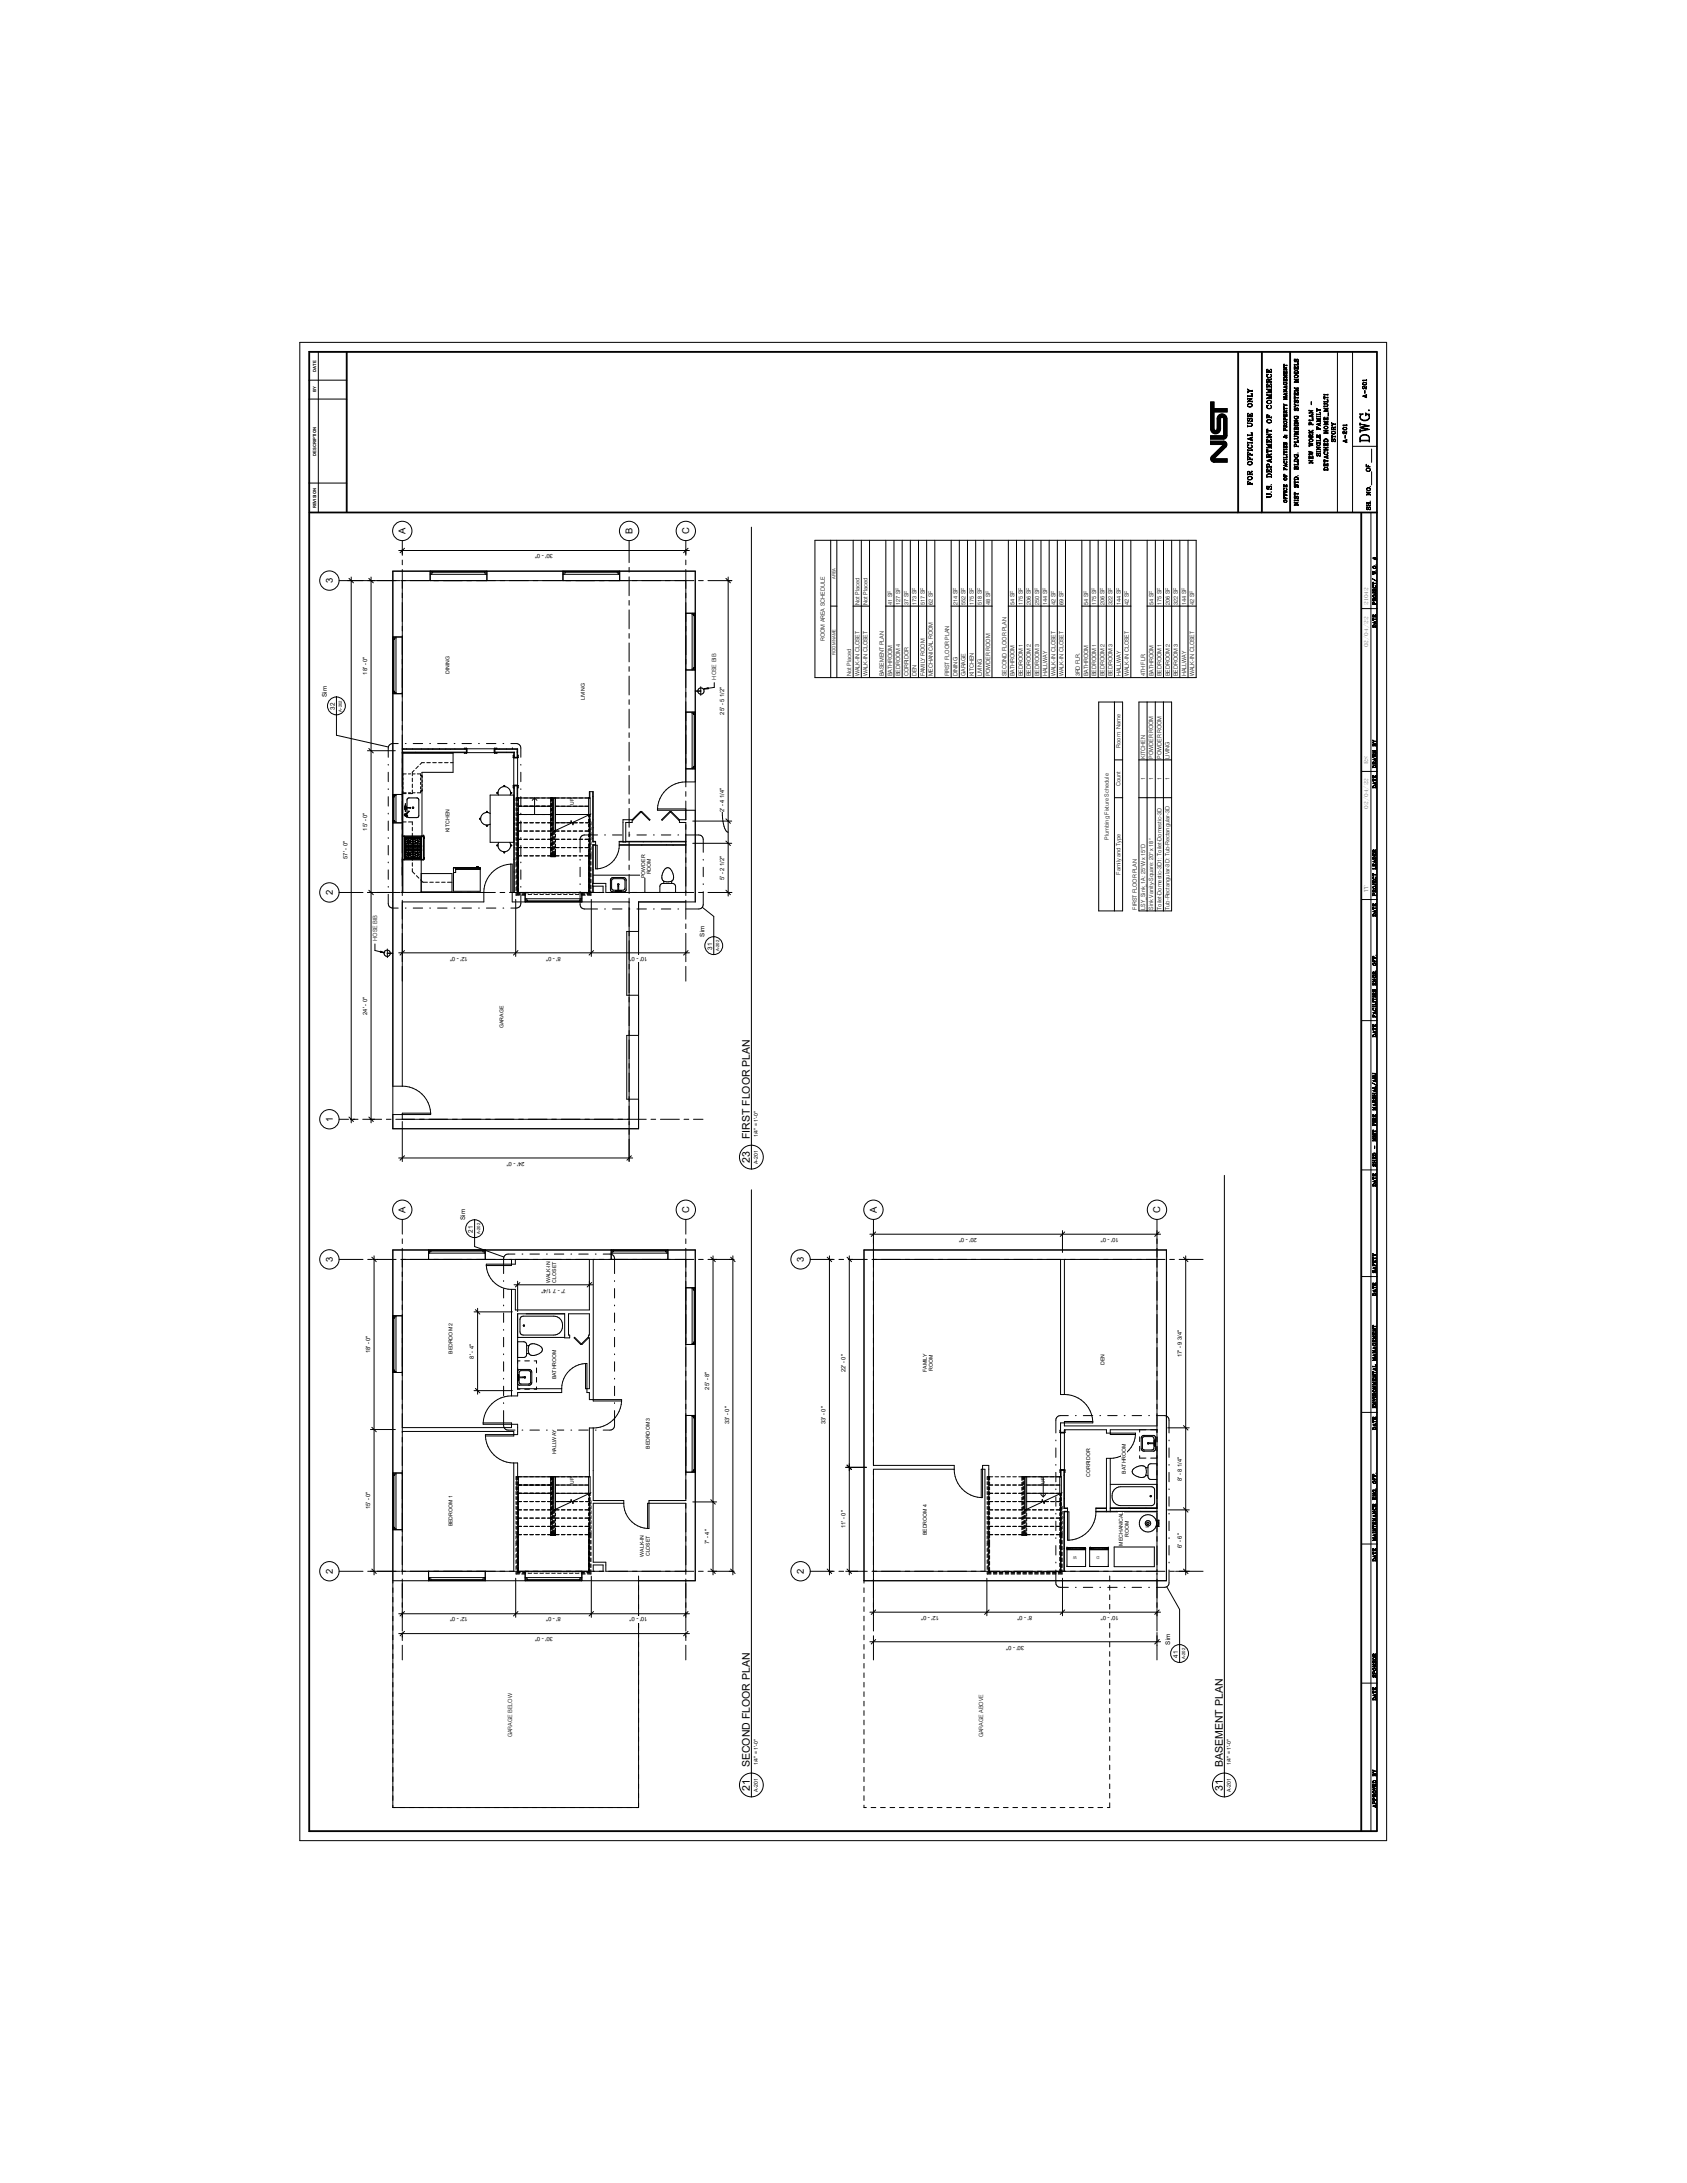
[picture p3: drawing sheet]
<svg xmlns="http://www.w3.org/2000/svg" width="216mm" height="279mm" viewBox="0 0 216 279" stroke-linecap="round" stroke-linejoin="round" font-family="sans-serif">
<defs><g id="words">
<text font-size="1.6" x="175.3" y="56.7" transform="rotate(-90 175.3 56.7)">DWG.</text>
<g font-size="1.3">
<text x="96" y="145.8" transform="rotate(-90 96 145.8)">FIRST FLOOR PLAN</text>
<text x="96" y="148.9" transform="rotate(-90 96 148.9)">23</text>
<text x="96" y="226.2" transform="rotate(-90 96 226.2)">SECOND FLOOR PLAN</text>
<text x="156.5" y="226.2" transform="rotate(-90 156.5 226.2)">BASEMENT PLAN</text>
<text x="96" y="229.2" transform="rotate(-90 96 229.2)">21</text>
<text x="156.5" y="229.2" transform="rotate(-90 156.5 229.2)">31</text>
</g>
<g font-size="1.2">
<text x="51.9" y="68.4" transform="rotate(-90 51.9 68.4)">A</text>
<text x="80.9" y="68.4" transform="rotate(-90 80.9 68.4)">B</text>
<text x="88.2" y="68.4" transform="rotate(-90 88.2 68.4)">C</text>
<text x="42.6" y="74.7" transform="rotate(-90 42.6 74.7)">3</text>
<text x="42.6" y="114.6" transform="rotate(-90 42.6 114.6)">2</text>
<text x="42.6" y="143.6" transform="rotate(-90 42.6 143.6)">1</text>
<text x="51.9" y="155.3" transform="rotate(-90 51.9 155.3)">A</text>
<text x="88.2" y="155.3" transform="rotate(-90 88.2 155.3)">C</text>
<text x="112.2" y="155.3" transform="rotate(-90 112.2 155.3)">A</text>
<text x="148.5" y="155.3" transform="rotate(-90 148.5 155.3)">C</text>
<text x="42.6" y="161.5" transform="rotate(-90 42.6 161.5)">3</text>
<text x="102.9" y="161.5" transform="rotate(-90 102.9 161.5)">3</text>
<text x="42.6" y="201.4" transform="rotate(-90 42.6 201.4)">2</text>
<text x="102.9" y="201.4" transform="rotate(-90 102.9 201.4)">2</text>
</g>
<g font-size=".8">
<text x="160.3" y="52.2" transform="rotate(-90 160.3 52.2)">ONLY</text>
<text x="162.7" y="52.4" transform="rotate(-90 162.7 52.4)">COMMERCE</text>
<text x="160.3" y="59.6" transform="rotate(-90 160.3 59.6)">OFFICIAL</text>
<text x="160.3" y="54.7" transform="rotate(-90 160.3 54.7)">USE</text>
<text x="162.7" y="54.2" transform="rotate(-90 162.7 54.2)">OF</text>
<text x="160.3" y="62.1" transform="rotate(-90 160.3 62.1)">FOR</text>
<text x="162.7" y="63.8" transform="rotate(-90 162.7 63.8)">U.S.</text>
<text x="162.7" y="61.2" transform="rotate(-90 162.7 61.2)">DEPARTMENT</text>
<text x="41.8" y="89.2" transform="rotate(-90 41.8 89.2)">Sim</text>
<text x="42.8" y="90.9" transform="rotate(-90 42.8 90.9)">32</text>
<text x="90.1" y="119.9" transform="rotate(-90 90.1 119.9)">Sim</text>
<text x="91.1" y="121.5" transform="rotate(-90 91.1 121.5)">31</text>
<text x="59.5" y="156.1" transform="rotate(-90 59.5 156.1)">Sim</text>
<text x="60.5" y="157.8" transform="rotate(-90 60.5 157.8)">21</text>
<text x="149.8" y="210.5" transform="rotate(-90 149.8 210.5)">Sim</text>
<text x="150.7" y="212.1" transform="rotate(-90 150.7 212.1)">41</text>
</g>
<g font-size=".7">
<text x="166.1" y="52.6" transform="rotate(-90 166.1 52.6)">SYSTEM</text>
<text x="166.1" y="49" transform="rotate(-90 166.1 49)">MODELS</text>
<text x="168" y="51.9" transform="rotate(-90 168 51.9)">-</text>
<text x="174.9" y="51" transform="rotate(-90 174.9 51)">A-201</text>
<text x="166.1" y="57.3" transform="rotate(-90 166.1 57.3)">PLUMBING</text>
<text x="168" y="59.4" transform="rotate(-90 168 59.4)">NEW</text>
<text x="168" y="57.2" transform="rotate(-90 168 57.2)">WORK</text>
<text x="168" y="54.5" transform="rotate(-90 168 54.5)">PLAN</text>
<text x="169" y="58.4" transform="rotate(-90 169 58.4)">SINGLE</text>
<text x="169" y="55.1" transform="rotate(-90 169 55.1)">FAMILY</text>
<text x="169.9" y="55.6" transform="rotate(-90 169.9 55.6)">HOME_MULTI</text>
<text x="170.9" y="56.6" transform="rotate(-90 170.9 56.6)">STORY</text>
<text x="172.4" y="56.7" transform="rotate(-90 172.4 56.7)">A-201</text>
<text x="166.1" y="64.8" transform="rotate(-90 166.1 64.8)">NIST</text>
<text x="166.1" y="62.4" transform="rotate(-90 166.1 62.4)">STD.</text>
<text x="166.1" y="60.1" transform="rotate(-90 166.1 60.1)">BLDG.</text>
<text x="169.9" y="60.3" transform="rotate(-90 169.9 60.3)">DETACHED</text>
<text x="175.4" y="60.4" transform="rotate(-90 175.4 60.4)">OF</text>
<text x="175.4" y="65.3" transform="rotate(-90 175.4 65.3)">SH.</text>
<text x="175.4" y="63.4" transform="rotate(-90 175.4 63.4)">NO.</text>
<text x="70.8" y="70.9" transform="rotate(-180 70.8 70.9)">30' - 0&quot;</text>
<text x="110" y="77.4" transform="rotate(-90 110 77.4)">Not Placed</text>
<text x="111" y="77.4" transform="rotate(-90 111 77.4)">Not Placed</text>
<text x="114.2" y="77.4" transform="rotate(-90 114.2 77.4)">41 SF</text>
<text x="115.2" y="77.4" transform="rotate(-90 115.2 77.4)">127 SF</text>
<text x="116.2" y="77.4" transform="rotate(-90 116.2 77.4)">37 SF</text>
<text x="117.3" y="77.4" transform="rotate(-90 117.3 77.4)">173 SF</text>
<text x="118.3" y="77.4" transform="rotate(-90 118.3 77.4)">517 SF</text>
<text x="119.4" y="77.4" transform="rotate(-90 119.4 77.4)">62 SF</text>
<text x="122.5" y="77.4" transform="rotate(-90 122.5 77.4)">214 SF</text>
<text x="123.6" y="77.4" transform="rotate(-90 123.6 77.4)">552 SF</text>
<text x="124.6" y="77.4" transform="rotate(-90 124.6 77.4)">175 SF</text>
<text x="125.7" y="77.4" transform="rotate(-90 125.7 77.4)">518 SF</text>
<text x="126.7" y="77.4" transform="rotate(-90 126.7 77.4)">48 SF</text>
<text x="129.8" y="77.4" transform="rotate(-90 129.8 77.4)">54 SF</text>
<text x="130.9" y="77.4" transform="rotate(-90 130.9 77.4)">175 SF</text>
<text x="131.9" y="77.4" transform="rotate(-90 131.9 77.4)">206 SF</text>
<text x="133" y="77.4" transform="rotate(-90 133 77.4)">250 SF</text>
<text x="134" y="77.4" transform="rotate(-90 134 77.4)">144 SF</text>
<text x="135.1" y="77.4" transform="rotate(-90 135.1 77.4)">42 SF</text>
<text x="136.1" y="77.4" transform="rotate(-90 136.1 77.4)">69 SF</text>
<text x="139.2" y="77.4" transform="rotate(-90 139.2 77.4)">54 SF</text>
<text x="140.3" y="77.4" transform="rotate(-90 140.3 77.4)">175 SF</text>
<text x="141.3" y="77.4" transform="rotate(-90 141.3 77.4)">206 SF</text>
<text x="142.4" y="77.4" transform="rotate(-90 142.4 77.4)">322 SF</text>
<text x="143.4" y="77.4" transform="rotate(-90 143.4 77.4)">144 SF</text>
<text x="144.5" y="77.4" transform="rotate(-90 144.5 77.4)">42 SF</text>
<text x="147.6" y="77.4" transform="rotate(-90 147.6 77.4)">54 SF</text>
<text x="148.6" y="77.4" transform="rotate(-90 148.6 77.4)">175 SF</text>
<text x="149.7" y="77.4" transform="rotate(-90 149.7 77.4)">206 SF</text>
<text x="150.7" y="77.4" transform="rotate(-90 150.7 77.4)">322 SF</text>
<text x="151.8" y="77.4" transform="rotate(-90 151.8 77.4)">144 SF</text>
<text x="152.8" y="77.4" transform="rotate(-90 152.8 77.4)">42 SF</text>
<text x="175.1" y="77.4" transform="rotate(-90 175.1 77.4)">21042</text>
<text x="105.6" y="82" transform="rotate(-90 105.6 82)">ROOM AREA SCHEDULE</text>
<text x="175.1" y="82.9" transform="rotate(-90 175.1 82.9)">02/04/22</text>
<text x="47" y="86.3" transform="rotate(-90 47 86.3)">18' - 0&quot;</text>
<text x="57.5" y="86.3" transform="rotate(-90 57.5 86.3)">DINING</text>
<text x="74.8" y="89.6" transform="rotate(-90 74.8 89.6)">LIVING</text>
<text x="91.7" y="87" transform="rotate(-90 91.7 87)">HOSE BIB</text>
<text x="108.9" y="86.6" transform="rotate(-90 108.9 86.6)">Not Placed</text>
<text x="110" y="86.6" transform="rotate(-90 110 86.6)">WALK-IN CLOSET</text>
<text x="111" y="86.6" transform="rotate(-90 111 86.6)">WALK-IN CLOSET</text>
<text x="113.1" y="86.6" transform="rotate(-90 113.1 86.6)">BASEMENT PLAN</text>
<text x="114.2" y="86.6" transform="rotate(-90 114.2 86.6)">BATHROOM</text>
<text x="115.2" y="86.6" transform="rotate(-90 115.2 86.6)">BEDROOM 4</text>
<text x="116.2" y="86.6" transform="rotate(-90 116.2 86.6)">CORRIDOR</text>
<text x="117.3" y="86.6" transform="rotate(-90 117.3 86.6)">DEN</text>
<text x="118.3" y="86.6" transform="rotate(-90 118.3 86.6)">FAMILY ROOM</text>
<text x="119.4" y="86.6" transform="rotate(-90 119.4 86.6)">MECHANICAL ROOM</text>
<text x="121.5" y="86.6" transform="rotate(-90 121.5 86.6)">FIRST FLOOR PLAN</text>
<text x="122.5" y="86.6" transform="rotate(-90 122.5 86.6)">DINING</text>
<text x="123.6" y="86.6" transform="rotate(-90 123.6 86.6)">GARAGE</text>
<text x="124.6" y="86.6" transform="rotate(-90 124.6 86.6)">KITCHEN</text>
<text x="125.7" y="86.6" transform="rotate(-90 125.7 86.6)">LIVING</text>
<text x="126.7" y="86.6" transform="rotate(-90 126.7 86.6)">POWDER ROOM</text>
<text x="128.8" y="86.6" transform="rotate(-90 128.8 86.6)">SECOND FLOOR PLAN</text>
<text x="129.8" y="86.6" transform="rotate(-90 129.8 86.6)">BATHROOM</text>
<text x="130.9" y="86.6" transform="rotate(-90 130.9 86.6)">BEDROOM 1</text>
<text x="131.9" y="86.6" transform="rotate(-90 131.9 86.6)">BEDROOM 2</text>
<text x="133" y="86.6" transform="rotate(-90 133 86.6)">BEDROOM 3</text>
<text x="134" y="86.6" transform="rotate(-90 134 86.6)">HALLWAY</text>
<text x="135.1" y="86.6" transform="rotate(-90 135.1 86.6)">WALK-IN CLOSET</text>
<text x="136.1" y="86.6" transform="rotate(-90 136.1 86.6)">WALK-IN CLOSET</text>
<text x="138.2" y="86.6" transform="rotate(-90 138.2 86.6)">3RD FLR.</text>
<text x="139.2" y="86.6" transform="rotate(-90 139.2 86.6)">BATHROOM</text>
<text x="140.3" y="86.6" transform="rotate(-90 140.3 86.6)">BEDROOM 1</text>
<text x="141.3" y="86.6" transform="rotate(-90 141.3 86.6)">BEDROOM 2</text>
<text x="142.4" y="86.6" transform="rotate(-90 142.4 86.6)">BEDROOM 3</text>
<text x="143.4" y="86.6" transform="rotate(-90 143.4 86.6)">HALLWAY</text>
<text x="144.5" y="86.6" transform="rotate(-90 144.5 86.6)">WALK-IN CLOSET</text>
<text x="146.6" y="86.6" transform="rotate(-90 146.6 86.6)">4TH FLR.</text>
<text x="147.6" y="86.6" transform="rotate(-90 147.6 86.6)">BATHROOM</text>
<text x="148.6" y="86.6" transform="rotate(-90 148.6 86.6)">BEDROOM 1</text>
<text x="149.7" y="86.6" transform="rotate(-90 149.7 86.6)">BEDROOM 2</text>
<text x="150.7" y="86.6" transform="rotate(-90 150.7 86.6)">BEDROOM 3</text>
<text x="151.8" y="86.6" transform="rotate(-90 151.8 86.6)">HALLWAY</text>
<text x="152.8" y="86.6" transform="rotate(-90 152.8 86.6)">WALK-IN CLOSET</text>
<text x="92.7" y="91.5" transform="rotate(-90 92.7 91.5)">25' - 5 1/2&quot;</text>
<text x="143.4" y="95.7" transform="rotate(-90 143.4 95.7)">Room: Name</text>
<text x="143.4" y="100.6" transform="rotate(-90 143.4 100.6)">Count</text>
<text x="146.6" y="99.9" transform="rotate(-90 146.6 99.9)">1</text>
<text x="146.6" y="97.1" transform="rotate(-90 146.6 97.1)">KITCHEN</text>
<text x="147.6" y="99.9" transform="rotate(-90 147.6 99.9)">1</text>
<text x="147.6" y="97.1" transform="rotate(-90 147.6 97.1)">POWDER ROOM</text>
<text x="148.6" y="99.9" transform="rotate(-90 148.6 99.9)">1</text>
<text x="148.6" y="97.1" transform="rotate(-90 148.6 97.1)">POWDER ROOM</text>
<text x="149.7" y="99.9" transform="rotate(-90 149.7 99.9)">1</text>
<text x="149.7" y="97.1" transform="rotate(-90 149.7 97.1)">LIVING</text>
<text x="175.1" y="97.8" transform="rotate(-90 175.1 97.8)">RS</text>
<text x="47" y="106.3" transform="rotate(-90 47 106.3)">15' - 0&quot;</text>
<text x="57.5" y="106.5" transform="rotate(-90 57.5 106.5)">KITCHEN</text>
<text x="92.7" y="103.9" transform="rotate(-90 92.7 103.9)">2' - 4 1/4&quot;</text>
<text x="141.9" y="107.5" transform="rotate(-90 141.9 107.5)">Plumbing Fixture Schedule</text>
<text x="175.1" y="103.5" transform="rotate(-90 175.1 103.5)">02/04/22</text>
<text x="44.5" y="109.9" transform="rotate(-90 44.5 109.9)">57' - 0&quot;</text>
<text x="82.5" y="112.4" transform="rotate(-90 82.5 112.4)">POWDER</text>
<text x="83.3" y="111.9" transform="rotate(-90 83.3 111.9)">ROOM</text>
<text x="92.7" y="112.6" transform="rotate(-90 92.7 112.6)">5' - 2 1/2&quot;</text>
<text x="143.4" y="112" transform="rotate(-90 143.4 112)">Family and Type</text>
<text x="145.5" y="116.4" transform="rotate(-90 145.5 116.4)">FIRST FLOOR PLAN</text>
<text x="146.6" y="116.4" transform="rotate(-90 146.6 116.4)">LSY_Sink_1A: 25&quot;W x 15&quot;D</text>
<text x="147.6" y="116.4" transform="rotate(-90 147.6 116.4)">Sink Vanity-Square: 20&quot; x 18&quot;</text>
<text x="148.6" y="116.4" transform="rotate(-90 148.6 116.4)">Toilet-Domestic-3D1: Toilet-Domestic-3D</text>
<text x="149.7" y="116.4" transform="rotate(-90 149.7 116.4)">Tub-Rectangular-3D: Tub-Rectangular-3D</text>
<text x="175.1" y="114.2" transform="rotate(-90 175.1 114.2)">TT</text>
<text x="48.3" y="120.4" transform="rotate(-90 48.3 120.4)">HOSE BIB</text>
<text x="59.9" y="122.4" transform="rotate(-180 59.9 122.4)">12' - 0&quot;</text>
<text x="71.8" y="122.4" transform="rotate(-180 71.8 122.4)">8' - 0&quot;</text>
<text x="82.9" y="122.4" transform="rotate(-180 82.9 122.4)">10' - 0&quot;</text>
<text x="47" y="129.9" transform="rotate(-90 47 129.9)">24' - 0&quot;</text>
<text x="64.4" y="131.6" transform="rotate(-90 64.4 131.6)">GARAGE</text>
<text x="67.1" y="148.7" transform="rotate(-180 67.1 148.7)">24' - 0&quot;</text>
<text x="97" y="149" transform="rotate(-90 97 149)">A-201</text>
<text x="97" y="145.5" transform="rotate(-90 97 145.5)">1/4&quot; = 1'-0&quot;</text>
<text x="125" y="158.4" transform="rotate(-180 125 158.4)">20' - 0&quot;</text>
<text x="143.2" y="158.4" transform="rotate(-180 143.2 158.4)">10' - 0&quot;</text>
<text x="70.4" y="164.2" transform="rotate(-90 70.4 164.2)">WALK-IN</text>
<text x="71.2" y="164.2" transform="rotate(-90 71.2 164.2)">CLOSET</text>
<text x="72.4" y="164.9" transform="rotate(-180 72.4 164.9)">7' - 7 1/4&quot;</text>
<text x="47.4" y="173.2" transform="rotate(-90 47.4 173.2)">18' - 0&quot;</text>
<text x="57.9" y="173.3" transform="rotate(-90 57.9 173.3)">BEDROOM 2</text>
<text x="60.6" y="173.9" transform="rotate(-90 60.6 173.9)">8' - 4&quot;</text>
<text x="151.2" y="173.7" transform="rotate(-90 151.2 173.7)">17' - 9 3/4&quot;</text>
<text x="71.2" y="176.6" transform="rotate(-90 71.2 176.6)">BATHROOM</text>
<text x="90.8" y="177.9" transform="rotate(-90 90.8 177.9)">25' - 8&quot;</text>
<text x="108.2" y="175.6" transform="rotate(-90 108.2 175.6)">22' - 0&quot;</text>
<text x="118.6" y="175.6" transform="rotate(-90 118.6 175.6)">FAMILY</text>
<text x="119.4" y="175.4" transform="rotate(-90 119.4 175.4)">ROOM</text>
<text x="141.3" y="174.7" transform="rotate(-90 141.3 174.7)">DEN</text>
<text x="83.2" y="185.4" transform="rotate(-90 83.2 185.4)">BEDROOM 3</text>
<text x="93.3" y="182.3" transform="rotate(-90 93.3 182.3)">33' - 0&quot;</text>
<text x="105.7" y="182.3" transform="rotate(-90 105.7 182.3)">33' - 0&quot;</text>
<text x="71.2" y="186.1" transform="rotate(-90 71.2 186.1)">HALLWAY</text>
<text x="139.5" y="189" transform="rotate(-90 139.5 189)">CORRIDOR</text>
<text x="144.1" y="188.6" transform="rotate(-90 144.1 188.6)">BATHROOM</text>
<text x="151.2" y="189.6" transform="rotate(-90 151.2 189.6)">8' - 8 1/4&quot;</text>
<text x="47.4" y="193.2" transform="rotate(-90 47.4 193.2)">15' - 0&quot;</text>
<text x="57.9" y="195.4" transform="rotate(-90 57.9 195.4)">BEDROOM 1</text>
<text x="90.8" y="197.6" transform="rotate(-90 90.8 197.6)">7' - 4&quot;</text>
<text x="108.2" y="195.6" transform="rotate(-90 108.2 195.6)">11' - 0&quot;</text>
<text x="118.6" y="196.5" transform="rotate(-90 118.6 196.5)">BEDROOM 4</text>
<text x="143.7" y="197.8" transform="rotate(-90 143.7 197.8)">MECHANICAL</text>
<text x="144.5" y="196.7" transform="rotate(-90 144.5 196.7)">ROOM</text>
<text x="82.4" y="199.2" transform="rotate(-90 82.4 199.2)">WALK-IN</text>
<text x="83.2" y="199.2" transform="rotate(-90 83.2 199.2)">CLOSET</text>
<text x="151.2" y="198.1" transform="rotate(-90 151.2 198.1)">6' - 6&quot;</text>
<text x="59.9" y="207" transform="rotate(-180 59.9 207)">12' - 0&quot;</text>
<text x="70.8" y="209.6" transform="rotate(-180 70.8 209.6)">30' - 0&quot;</text>
<text x="71.8" y="207" transform="rotate(-180 71.8 207)">8' - 0&quot;</text>
<text x="82.9" y="207" transform="rotate(-180 82.9 207)">10' - 0&quot;</text>
<text x="120.2" y="206.8" transform="rotate(-180 120.2 206.8)">12' - 0&quot;</text>
<text x="132.1" y="206.8" transform="rotate(-180 132.1 206.8)">8' - 0&quot;</text>
<text x="143.2" y="206.8" transform="rotate(-180 143.2 206.8)">10' - 0&quot;</text>
<text x="131.1" y="210.6" transform="rotate(-180 131.1 210.6)">30' - 0&quot;</text>
<text x="65.5" y="222.4" transform="rotate(-90 65.5 222.4)">GARAGE BELOW</text>
<text x="97" y="225.9" transform="rotate(-90 97 225.9)">1/4&quot; = 1'-0&quot;</text>
<text x="125.8" y="222.4" transform="rotate(-90 125.8 222.4)">GARAGE ABOVE</text>
<text x="157.5" y="225.9" transform="rotate(-90 157.5 225.9)">1/4&quot; = 1'-0&quot;</text>
<text x="97" y="229.3" transform="rotate(-90 97 229.3)">A-201</text>
<text x="157.5" y="229.3" transform="rotate(-90 157.5 229.3)">A-201</text>
</g>
<g font-size=".6">
<text x="164.7" y="51.2" transform="rotate(-90 164.7 51.2)">MANAGEMENT</text>
<text x="164.7" y="56.1" transform="rotate(-90 164.7 56.1)">&amp;</text>
<text x="164.7" y="55.2" transform="rotate(-90 164.7 55.2)">PROPERTY</text>
<text x="164.7" y="64.4" transform="rotate(-90 164.7 64.4)">OFFICE</text>
<text x="164.7" y="61.5" transform="rotate(-90 164.7 61.5)">OF</text>
<text x="164.7" y="60.2" transform="rotate(-90 164.7 60.2)">FACILITIES</text>
<text x="176.1" y="71.7" transform="rotate(-90 176.1 71.7)">#</text>
<text x="106.9" y="74.1" transform="rotate(-90 106.9 74.1)">AREA</text>
<text x="176.1" y="77.4" transform="rotate(-90 176.1 77.4)">PROJECT/</text>
<text x="176.1" y="73.6" transform="rotate(-90 176.1 73.6)">W.O.</text>
<text x="106.9" y="83.8" transform="rotate(-90 106.9 83.8)">ROOM NAME</text>
<text x="176.1" y="80.4" transform="rotate(-90 176.1 80.4)">DATE</text>
<text x="176.1" y="95.6" transform="rotate(-90 176.1 95.6)">BY</text>
<text x="176.1" y="100.9" transform="rotate(-90 176.1 100.9)">DATE</text>
<text x="176.1" y="98.3" transform="rotate(-90 176.1 98.3)">DRAWN</text>
<text x="73.4" y="103" transform="rotate(-90 73.4 103)">UP</text>
<text x="176.1" y="111.3" transform="rotate(-90 176.1 111.3)">LEADER</text>
<text x="176.1" y="117.3" transform="rotate(-90 176.1 117.3)">DATE</text>
<text x="176.1" y="114.7" transform="rotate(-90 176.1 114.7)">PROJECT</text>
<text x="176.1" y="123.6" transform="rotate(-90 176.1 123.6)">OFF.</text>
<text x="176.1" y="130.3" transform="rotate(-90 176.1 130.3)">FACILITIES</text>
<text x="176.1" y="126.2" transform="rotate(-90 176.1 126.2)">ENGR.</text>
<text x="176.1" y="132.8" transform="rotate(-90 176.1 132.8)">DATE</text>
<text x="176.1" y="142.1" transform="rotate(-90 176.1 142.1)">MARSHAL/AHJ</text>
<text x="176.1" y="149.3" transform="rotate(-90 176.1 149.3)">SHED</text>
<text x="176.1" y="147.1" transform="rotate(-90 176.1 147.1)">-</text>
<text x="176.1" y="146.1" transform="rotate(-90 176.1 146.1)">NIST</text>
<text x="176.1" y="144.1" transform="rotate(-90 176.1 144.1)">FIRE</text>
<text x="176.1" y="151.9" transform="rotate(-90 176.1 151.9)">DATE</text>
<text x="176.1" y="165.9" transform="rotate(-90 176.1 165.9)">DATE</text>
<text x="176.1" y="163" transform="rotate(-90 176.1 163)">SAFETY</text>
<text x="176.1" y="174.2" transform="rotate(-90 176.1 174.2)">MANAGEMENT</text>
<text x="176.1" y="183" transform="rotate(-90 176.1 183)">DATE</text>
<text x="176.1" y="180.3" transform="rotate(-90 176.1 180.3)">ENVIRONMENTAL</text>
<text x="73.4" y="189.9" transform="rotate(-90 73.4 189.9)">UP</text>
<text x="133.7" y="189.9" transform="rotate(-90 133.7 189.9)">UP</text>
<text x="176.1" y="192" transform="rotate(-90 176.1 192)">ENG.</text>
<text x="176.1" y="189.9" transform="rotate(-90 176.1 189.9)">OFF.</text>
<text x="176.1" y="197.2" transform="rotate(-90 176.1 197.2)">MAINTENANCE</text>
<text x="176.1" y="199.9" transform="rotate(-90 176.1 199.9)">DATE</text>
<text x="176.1" y="214.7" transform="rotate(-90 176.1 214.7)">SPONSOR</text>
<text x="176.1" y="217.7" transform="rotate(-90 176.1 217.7)">DATE</text>
<text x="176.1" y="227.4" transform="rotate(-90 176.1 227.4)">BY</text>
<text x="176.1" y="231.4" transform="rotate(-90 176.1 231.4)">APPROVED</text>
</g>
<g font-size=".5">
<text x="40.4" y="47.6" transform="rotate(-90 40.4 47.6)">DATE</text>
<text x="40.4" y="50.2" transform="rotate(-90 40.4 50.2)">BY</text>
<text x="40.4" y="58.4" transform="rotate(-90 40.4 58.4)">DESCRIPTION</text>
<text x="40.4" y="65.1" transform="rotate(-90 40.4 65.1)">REVISION</text>
<text x="43.8" y="91.1" transform="rotate(-90 43.8 91.1)">A-202</text>
<text x="92.1" y="121.8" transform="rotate(-90 92.1 121.8)">A-202</text>
<text x="61.5" y="158" transform="rotate(-90 61.5 158)">A-202</text>
<text x="147" y="195.6" transform="rotate(-90 147 195.6)">WH</text>
<text x="137.8" y="199.1" transform="rotate(-180 137.8 199.1)">W</text>
<text x="140.7" y="199.1" transform="rotate(-180 140.7 199.1)">D</text>
<text x="151.7" y="212.4" transform="rotate(-90 151.7 212.4)">A-202</text>
</g>
</g></defs>
<g fill="none" stroke="#000" stroke-width=".13">
<path d="M50.3 73.1h38.7v42.3h-7.3v29.1h-31.4zM55.1 73.1v1.2M55.1 73.2h7.2M55.1 73.5h7.2M55.2 73.2v.3M55.4 73.2v.1h-.2M55.4 73.2h6.6M62 73.2v.1h.2M62.2 73.2v.3M62.3 73.1v1.2M72 73.1v1.2M72 73.2h7.3"/>
<path d="M72 73.5h7.3M72.2 73.2v.3M72.3 73.2v.1h-.1M72.3 73.2h6.7M79 73.2v.1h.2M79.2 73.2v.3M79.3 73.1v1.2M87.8 78.5h1.2M88.6 78.6h.3M88.6 78.5v7.2M88.8 78.6v.2h.1M88.8 78.8v6.6"/>
<path d="M88.9 78.5v7.2M50.3 81.5h1.2M50.3 88.8h1.2M50.3 81.5v7.3M50.3 88.5h.2v.2M50.3 81.7h.4M50.3 88.7h.4M50.4 81.8v6.7M50.5 81.7v.1h-.2M50.7 81.5v7.3M51.5 96.3h14.3v17.9M51.5 95.8h14.7v6.7"/>
<path d="M51.5 95.9h8.2M51.5 96.3h8.2M51.6 99.1h.4M51.6 96.3h.1M51.6 95.8l.1 .1M52 95.8v.1M52.3 99.1h.3M52.8 99.6v.4M52.8 95.8v.1M52.8 99.1h.3M53 98.6l-.2 .2v.5M53.2 96.3h.1"/>
<path d="M53.4 99.1h.4v.2M53.5 98.1l-.3 .3M53.8 99.3l.2 .1M53.8 99.3h.2v.2M53.8 99.5v.3M54 95.8v.1M54 99.8v.3M54.3 97.6h-.3l-.2 .2M54.6 97.6h.5M54.8 95.9h.1M55.4 97.6h.4M55.4 95.9h.1"/>
<path d="M56.1 97.6h.5M56.2 95.8h.1M56.3 95.8v.1M56.3 96.3h.1M56.9 97.6h.4M57.1 95.8v.1M57.6 97.6h.4M58 96.4h-6.4v10.6M58 96.3v2.6h-4v8.1M58.2 95.8v.1M59.4 95.8h.3v.6h-.3v-.1M59.8 95.8v.5"/>
<path d="M63.2 95.8v.5M63.3 95.8h.3M63.3 96.3v.1h.3v-.1M63.3 95.8v.5M63.3 96.3h2.5v.6M63.3 95.9h2.9v1M63.9 95.9h.1M64.8 95.8v.1M64.8 96.3h.1M65.5 96.3h-.1M65.6 95.8v.1M65.6 95.8h.1"/>
<path d="M65.8 97h.4M65.8 96.7h-.1v.3h.6v-.3h-.1M65.8 96.9h.1M66.2 96.2h.1M87.8 98.4h1.2M87.8 91.1h1.2M87.8 85.7h1.2M88.6 91.1v7.3M88.6 85.6h.3M88.6 91.3h.3M88.6 98.3h.3M88.8 91.3v.1h.1"/>
<path d="M88.8 91.4v6.7M88.9 98.1h-.1v.2M88.9 91.1v7.3M88.9 85.4h-.1v.2M89 88.4h.7M89.7 87.9v1.1M50.3 105.3h1.2M50.3 101.7h1.2M50.3 105.2h.4M50.3 101.8h.4M50.3 101.7v3.6M50.3 105h.2v.2"/>
<path d="M50.4 102v3M50.5 101.8v.2h-.2M50.7 101.7v3.6M51.5 105.2h.5M51.5 107h2.7M51.5 101.6h.5M51.5 110h2.7M51.6 101.5h.4M51.6 110v4.2M51.7 107.2h2.3v2.7h-2.3M51.7 107v3M51.8 108.7v.1"/>
<path d="M51.8 108.8v1.1M51.8 108.2v.1M51.8 107.2v1M51.8 108.8h2.1M51.8 107.2h.1M51.8 108.3h.1M51.8 108.8h.1M51.8 108.3h2.1M51.8 108.3v.4M51.8 108.2h.1M51.8 108h.1M51.8 109.6h.1"/>
<path d="M51.8 108.9v.1M51.8 108.9h.4l.1 .2M51.8 107.2v.2l.3 .1M51.8 107.2h.4M51.8 109.1v.2M51.8 107.5v.2M51.8 109h.1M51.8 109.6v.2M51.8 108.9h.1M51.8 109.8h.1M51.8 109.1l.3 .1M51.8 109.1h.1"/>
<path d="M51.8 107.5h.1M51.8 107.5h.3M51.8 103.5v.1h.2M51.8 109l.3 .1M51.8 108.7h.1M51.8 108.3v.2M51.8 108.3h.4M51.8 109.3h.4M51.8 107.7h.4M51.8 107.8v.2M51.8 108.6v.1M51.8 108.5h.4"/>
<path d="M51.8 109.4v.2M51.8 103.4l.1-.1v.1M51.8 103.4h.1M51.8 103.2h.2v.1M51.8 103.4l.1 .1M51.8 108v.1M51.8 108.1l.1 .1M51.8 108.6h.1M51.8 108.6l.1 .1M51.8 107.3v.1M51.8 107.3h.1M51.8 108.5h.1"/>
<path d="M51.9 103.3l-.1 .1M51.9 103.3h.1M51.9 103.4h.1M51.9 103.3v.1M51.9 103.1h.1M51.9 104.3l.1 .1M51.9 103.6h.1M51.9 102.9v.2M51.9 102.9h.1M51.9 103.6v.3v-.3M51.9 103.7h.1M51.9 109.8h.3"/>
<path d="M51.9 107.3h.1M51.9 107.3h-.1M51.9 107.3h.3M51.9 104.2l-.1 .1 .2 .2M51.9 109.6v.1M51.9 108v.1M51.9 109.4v.2M51.9 108.6h.1M51.9 108.1v.1M51.9 108.1h-.1M51.9 108.6v.1M51.9 108.6h-.1"/>
<path d="M51.9 109h.1M51.9 109.7h.1M51.9 109.7l-.1 .1M51.9 107.8v.2M51.9 107.5v.2M51.9 107.3v.1M51.9 109.1v.2M51.9 102.9v.3M51.9 108.3l.1 .1M51.9 108.3l-.1 .2M51.9 108.3h.1M51.9 108.8h.1"/>
<path d="M51.9 108.9h.1M51.9 108.7h.1M51.9 108.9l-.1 .1M51.9 108.9h.3M51.9 108.2h.1M51.9 104.3l.4-.5-.4 .5M51.9 104.3h.1M51.9 109.7v.1M51.9 109.7h.3M51.9 103.4v.1M51.9 104.4v.1M52 103.5h-.1"/>
<path d="M52 103.3h-.2v.2M52 103.3v.2M52 103.2h-.2v.1M52 103.5v.1h-.2M52 108.4h.2M52 108.4l-.2 .1M52 104.2h-.2l-.1 .1 .2 .1M52 108.9h.2M52 108.9l-.1 .1M52 104.3h.1M52 103.3h.5M52 104.2v.1"/>
<path d="M52 104.5h.1M52 104.4h.1M52.1 104.4v.1M52.1 104.4l-.1 .1M52.1 104.4h.1M52.1 104.4l-.1-.1v.1M52.1 103.4v1.1M52.1 103.3l.1-1.1 .1-.1h1.1l.1 .1 .1 .2v2.1l-.2 .1h-1.1l-.2-.1M52.1 107.7h.1M52.1 109.4h.1M52.1 107.7l.1 .1M52.1 107.5h.1"/>
<path d="M52.1 109.2h.1M52.1 107.9h.1M52.1 107.9l-.3 .1M52.1 109.5l-.3 .1M52.1 109.5h.1M52.1 109.1h.1M52.1 107.9l-.3 .1v.2M52.1 109.1v.1M52.2 108.3h.1M52.2 109.8h-.4M52.2 104.4l-.2 .1 .2-.1M52.2 108.7h.1"/>
<path d="M52.2 107.2h.1M52.2 107.2l.1 .3M52.2 108.3l.1 .2M52.2 108.7h-.4M52.2 109.3h-.1M52.2 107.6h.1M52.2 107.6l-.1 .1M52.2 107.8h.1M52.2 109.4h.1M52.2 109.4h-.4M52.2 107.7l-.4 .1M52.2 108.2h-.3"/>
<path d="M52.2 109.3h.1M52.2 108.5l-.4 .1M52.2 107.8v.1M52.2 109.3v.1M52.2 109.2v.1M52.2 109.2h.1M52.2 107.7h.1M52.2 108.5h.1M52.2 109.4v.2M52.2 107.9h.1M52.2 109.1v.1M52.2 109.1h.1"/>
<path d="M52.2 107.5h.1M52.2 107.5v.1M52.2 109.6h.1M52.2 109.5l.1 .1M52.2 109.5v.1M52.3 107.3h.5M52.3 109.8h.5M52.3 101.5h.3M52.3 108.9h.5M52.3 109.1h-.1M52.3 109.1l.1 .1M52.3 109.1h.1"/>
<path d="M52.3 109.6h.1M52.3 107.5l.1 .1M52.3 107.5h.1M52.3 107.5h-.1M52.3 105.2h.5v.4M52.3 109.7h.5M52.3 108.4h.5M52.3 108.6l-.1 .1M52.3 108.5h.1M52.3 109.5h.1M52.3 109.5l-.1 .3M52.3 107.9l-.1 .3h-.4"/>
<path d="M52.3 107.9h.1M52.3 108.6h.1M52.3 108.4v.1M52.3 107.6h.1M52.3 109.5v.1M52.4 109.5v.1M52.4 109.5l-.1 .1M52.4 108.6h.1M52.4 107.9l-.1 .3h.5M52.4 107.5h.1M52.4 109.6l-.1 .2h.5M52.4 107.6h.1"/>
<path d="M52.4 107.6h-.1M52.4 107.8l-.1 .1M52.4 107.8v.1M52.4 108.6l-.1 .1h.5M52.4 109.2h.1M52.4 107.5h-.1M52.4 109.1h.1M52.4 108.4h.1M52.4 107.9h-.1M52.4 107.8h.1M52.4 109.5h.1M52.4 107.9h.1"/>
<path d="M52.5 109.5l.3 .1M52.5 107.6h.1M52.5 109.2h.1M52.5 107.9l.1 .1h.2M52.5 109.5h.1M52.5 109.2h-.1M52.5 107.7h.1M52.5 109.3h.1M52.5 109.5l.1 .1h.2M52.5 107.7v.1M52.5 109.4h.1M52.5 109.4v.1"/>
<path d="M52.5 107.6h-.1M52.5 107.8v.1M52.5 107.8l.1 .2h.2M52.5 107.8h.1M52.5 103.3v.1M52.5 103.3h.1M52.5 108.5l.3 .1M52.5 108.5h.1M52.5 109.2v.1M52.5 103.4h-.5M52.5 107.6v.1M52.5 103.4h.1"/>
<path d="M52.6 107.7l.2 .1M52.6 109.3v.1M52.6 109.3h.1M52.6 109.4h.1M52.6 107.7h.1M52.7 109.4h.1M52.8 107.4v.4M52.8 108.2v.4M52.8 111.2v.4l.3 .3M52.8 110.4v.5M52.8 108.9v.5M52.8 100.4v.4"/>
<path d="M52.8 105.9v.4M52.8 106.6v.5M52.8 109.7v.4M52.8 101.1v.5h-.5M52.8 107.8h.1M52.8 108h.1M52.8 109h-.2l-.1 .2M52.8 109.3h-.2M52.8 107.5h-.2l-.1 .1M52.8 107.5h.1M52.8 108.3h.1M52.8 109.6h.1"/>
<path d="M52.8 107.7h-.2M52.8 108.5h-.3M52.8 109.4h.1M52.8 107.2h-.5l.1 .3M52.8 107.2h.1M52.8 108.6h.1M52.8 109.1h-.2l-.1 .2M52.8 109.1h.1M52.8 109.6v.2M52.8 108.9h-.5l.1 .2M52.8 108.3h-.5l.1 .1M52.8 108v.2"/>
<path d="M52.8 108.6v.1M52.8 108.7h.1M52.8 109.3h.1M52.8 109.1v.2M52.8 108.2h.1M52.8 109h.1M52.8 109.4v.2M52.8 108.9v.1M52.8 108.2h-.5M52.8 107.7h.1M52.8 107.5v.2M52.8 107.8v.2"/>
<path d="M52.8 108.3v.2M52.8 109.8h.1M52.8 108.5h.1M52.8 107.2v.2h-.2l-.1 .2M52.8 101.5h.3M52.9 108.9h.6l-.1 .2M52.9 109h.1M52.9 108v.2M52.9 108.2h.1M52.9 108.2h.6M52.9 108.9h.6M52.9 108.9h.5"/>
<path d="M52.9 108.9v.1M52.9 109.6v.2M52.9 109.1v.2M52.9 107.7h.1M52.9 108.3h.5v.1M52.9 108.6v.1M52.9 107.5v.2M52.9 109.6h.1M52.9 109.7h.5M52.9 107.3h.5M52.9 107.3h.6M52.9 108.4h.5"/>
<path d="M52.9 108h.1M52.9 107.2v.2h.2l.2 .2M52.9 109.8h.6M52.9 108.3v.2M52.9 109.3h.1M52.9 108.5h.1M52.9 109.4v.2M52.9 107.8v.2M52.9 109.8h.1M52.9 108.7h.1M52.9 107.8h.1M52.9 108.3h.1"/>
<path d="M52.9 108.5h.3M52.9 109.1h.2l.1 .1M52.9 109.1h.1M52.9 109h.2l.2 .2M52.9 108.6h.1M52.9 109.3h.2l-.2 .1M52.9 107.7h.2l-.2 .1M52.9 107.5h.2l.1 .1M52.9 107.5h.1M52.9 109.4h.1M52.9 107.2h.6l-.1 .3M52.9 107.2h.1"/>
<path d="M53.2 107.7h.1M53.2 109.3h.1M53.2 109.3l-.1 .1 .1 .1M53.2 107.7l-.1 .1 .1 .1M53.2 109.2h-.1l.1 .1M53.2 107.6h-.1l.1 .1M53.2 108.5h.1M53.2 108.5l-.3 .1M53.2 107.8l-.1 .2h-.2M53.2 107.8h.1M53.2 109.5l-.1 .1h-.2M53.2 109.5h.1"/>
<path d="M53.2 107.6h.1M53.2 109.2h.1M53.3 109.5l.1 .1M53.3 107.6h.1M53.3 109.2h.1M53.3 107.9h.1M53.3 107.6h-.1M53.3 109.2h-.1M53.3 109.5h.1M53.3 109.5l-.2 .1h-.2M53.3 107.9l-.2 .1h-.2M53.3 112.1l.3 .3"/>
<path d="M53.4 108.4h.1M53.4 107.5h.1M53.4 108.6h.1M53.4 109.5v.1M53.4 109.6l.1 .2h-.6M53.4 107.9l.1 .3h-.6M53.4 107.9h.1M53.4 108.6l.1 .1h-.6M53.4 107.5l-.1 .1M53.4 109.1h.1M53.4 109.1l-.1 .1M53.4 108.4v.1"/>
<path d="M53.4 109.5h.1M53.4 108.5h.1M53.4 108.6l.1 .1M53.4 109.5l.1 .3M53.4 107.9l.1 .3h.4M53.4 107.5l.2 .2M53.4 109.1v.1M53.4 109.4v.1M53.4 107.8v.1M53.4 109.2h.1M53.4 107.8h.1M53.4 109.4h.1"/>
<path d="M53.4 109.2l.2 .1M53.5 107.3h.3M53.5 109.7h.3M53.5 108.5l.4 .1M53.5 107.7h.1M53.5 107.7l.4 .1M53.5 108.4h.2M53.5 108.5h.1M53.5 108.2h.3M53.5 108.9h.3M53.5 109.8h.3M53.5 108.7h.4"/>
<path d="M53.5 107.2l-.1 .3M53.5 108.3l-.1 .2M53.5 108.7h.1M53.5 109.8h.4M53.5 107.2h.1M53.5 108.3h.1M53.6 109.4h-.2M53.6 107.8h-.2M53.6 107.7v.1M53.6 109.5l.3 .1M53.6 107.9h.1M53.6 109.5h.1"/>
<path d="M53.6 107.9l.3 .1v.2M53.6 109.1h.1M53.6 109.1v.1M53.6 107.5h.1M53.6 109.2h.1M53.6 107.9l.3 .1M53.7 108.4l.2 .1M53.8 108.9v.1M53.8 109.7v.1M53.8 107.3h.1M53.8 108.3h.1M53.8 108.3l-.1 .1"/>
<path d="M53.8 108.3l.1 .2M53.8 108.9h.1M53.8 108.9l.1 .1M53.8 108.8h.1M53.8 108.7h.1M53.8 108.2h.1M53.8 108v.1M53.8 109.4v.2M53.8 109.6v.1M53.8 107.5v.2M53.8 107.8v.2M53.8 108.1l-.1 .1h.1"/>
<path d="M53.8 108.1h.1M53.8 109h.1M53.8 108.6l-.1 .1h.1M53.8 108.6h.1M53.8 107.3v.1M53.8 109.1v.2M53.8 109.7l.1 .1M53.8 109.7h.1M53.8 112.6l.3 .3h.6M53.8 100.1v.3M53.8 100.7v.3M53.8 101.3v.2h-.4"/>
<path d="M53.9 108.6l-.1 .1M53.9 109.8h-.1M53.9 108v.1M53.9 109h-.1M53.9 109h.1M53.9 109.6v.2M53.9 108.5h.1M53.9 107.3h-.1M53.9 107.3v.1M53.9 109.4v.2M53.9 109.1v.2M53.9 107.8v.2"/>
<path d="M53.9 107.5v.2M53.9 108.6h.1M53.9 108.1l-.1 .1M53.9 107.8h.1M53.9 107.7h-.4M53.9 108.5h-.4M53.9 109.3h-.4l.4 .1v.2M53.9 109l-.3 .1M53.9 111.8h3.9v2.4M53.9 114.2h3.9M53.9 108.3h.1M53.9 108.3h-.4"/>
<path d="M53.9 109.6h.1M53.9 110v4.2M53.9 108.3v.2M53.9 108.6v.1M53.9 108.7h.1M53.9 107.5h-.3M53.9 107.5h.1M53.9 108.9h.1M53.9 108.9h-.4l-.1 .2M53.9 109.1l-.3 .1M53.9 109.1h.1M53.9 107.2h.1"/>
<path d="M53.9 107.2h-.4M53.9 107.7h.1M53.9 109.8h.1M53.9 108.2h.1M53.9 109.3h.1M53.9 108h.1M53.9 107.2v.2l-.3 .1M53.9 108.9v.1M53.9 108.8h.1M54 107.2h.1M54 108.8v.1M54 108.2l-.1 .1"/>
<path d="M54 101.2h-.2M54 108.7l-2.2 .1M54 109.8l-.1 .1M54 108.2h.1M54 101.2h.1M54 100.4v.3M54 101v.2M54.2 107v3M54.2 107.2v2.7M54.2 110h.1M54.2 107.3h.1M54.2 107h.1"/>
<path d="M54.2 109.8h.1M55 112.9h.5M55.8 112.9h.4M56.5 112.9h.5M57.3 112.9h.5M58.3 111.2h3.2v-.1h-3.5v3h3.5v-2.8h-3.2M58.3 111.1v.6h-.3M61 111.1v-.2h.2v.2M61.4 111.2v.1M61.5 104.7l-.1 .1 .1 .1M61.9 114.2v1.2h-10.4v23.6M62.3 105.6v.2l.1-.2"/>
<path d="M62.3 104v-.2l.1 .2M62.7 104.1a.81 .81 0 0 0-1.2 .7 .81 .81 0 0 0 1.2 .7M63.7 101.4l-.1 .1h.1M63.7 108.1l-.1 .1 .1 .1M63.8 108.4a.81 .81 0 0 0 .7 .6 .81 .81 0 0 0 .8-.6M63.8 108v.4M63.8 107.8v.2M64.5 100.7v-.2l.1 .2M64.5 109v.2l.1-.2M65.2 107.8l.1 .2M65.3 101.3v.5M65.3 108v.4"/>
<path d="M65.3 101.3a.81 .81 0 0 0-1-.6 .81 .81 0 0 0-.5 1.1M65.3 108.1l.2 .1-.2 .1M65.3 101.4l.2 .1h-.2M65.4 110.6h.2v4.8h14.9v27.9h-29v-.8h3.6M65.4 110.6v3.6h11.8v-.8h-1.3M65.4 110.6a3.6 3.6 0 0 0-3.5 3.6M65.8 100.5h.4M65.8 100.6h.4M65.8 101.8h-3.1v6h3.1M65.8 100.5h-.1v.3l.1 .1M65.8 111.6h.1M65.8 110h.1"/>
<path d="M65.8 108.5h.1M65.8 102.4h.1M65.8 104.6h.1M65.8 100.6v13.6M65.8 105.5h.1M66 113.6v.4M66 107.2v.4M66 102.5v-.4h9.5v2.4M66 112v.5M66 104v.4M66 114.3v.3h.5M66 107.8v.4"/>
<path d="M66 109.7v.4M66 110.3v.7M66 105.3v.4M66 105.9v.4M66 108.4v.4M66 112.8v.5M66 106.5v.4M66 103.4v.4M66 109.1v.4M66 102.8v.3M66 111.3v.4M66 104.7v.3"/>
<path d="M66.1 112.7v.4M66.1 110.2v.7M66.1 106v.3M66.1 104.7v.4M66.1 107.9v.3M66.1 105.3v.4M66.1 102.1v1.9M66.1 113.4v.5M66.1 111.9v.5M66.1 111.2v.4M66.1 109.1v.8M66.1 108.5v.4"/>
<path d="M66.1 114.2v.3h.4M66.1 106.6v.4M66.1 107.2v.4M66.1 104.1v.3M66.2 110.6h.1M66.2 103.9v10.3M66.2 105.6h.1M66.2 100.6v1.5M66.2 113.8h.1M66.2 113.2h.1M66.2 101.6h.1M66.2 108.4h.1"/>
<path d="M66.2 106.9h.1M66.2 106.4h.5M66.2 109.5h.5M66.2 103.4v.4M66.2 108.5h.5M66.2 103.9v10.5h.4M66.2 100.5h.1v.3h-.1M66.2 104.2h4.4M66.2 107.4h.5M66.2 102.8v.3M66.2 105.3h.5M66.2 112.4h.1"/>
<path d="M66.3 102.1v12.2h.6M66.8 114.6h.4M66.8 114.5h.5M66.9 114.4h.3M67.1 107.4h.4M67.1 105.3h.4M67.1 109.5h.4M67.1 108.5h.4M67.1 106.4h.4M67.2 115h7.3M67.2 114.2v1.2M67.2 115.4h7.3"/>
<path d="M67.2 114.3h.5M67.3 115.2h.2v.2M67.3 115v.4M67.5 115.3h6.7M67.6 114.5h.4M67.8 105.3h.5M67.8 109.5h.5M67.8 107.4h.5M67.8 106.4h.5M67.8 108.5h.5M68 114.3h.4M68.3 114.5h.5"/>
<path d="M68.4 102.1v2.1M68.4 102.1l.3 .3M68.4 102.1l-.3 .3M68.6 105.3h.4M68.6 107.4h.4M68.6 109.5h.4M68.6 108.5h.4M68.6 106.4h.4M68.7 114.3h.5M69.1 114.5h.5M69.3 108.5h.5M69.3 107.4h.5"/>
<path d="M69.3 105.3h.5M69.3 109.5h.5M69.3 106.4h.5M69.5 114.3h.4M69.9 114.5h.4M70.1 105.3h.5M70.1 109.5h1.4M70.1 107.4h.5M70.1 108.5h.5v.4M70.2 114.3h.5M70.5 102.1v7.5h.6v-.9M70.6 104.7v.4"/>
<path d="M70.6 104.1v.3M70.6 109.1v.4M70.6 105.3v.4M70.6 106v.3l-.5 .1M70.6 102.1v.4M70.6 107.9v.3M70.6 107.2v.4M70.6 102.8v.4h-4.4M70.6 103.4v.4M70.6 106.6v.4M70.6 114.5h.5M70.7 102.1v7.3h.2v-.5"/>
<path d="M70.8 102.1v4.8M70.8 109.3h.1M70.8 108.4v.4M70.8 109v.3M70.8 107.7v.4M70.8 107.1v.4M70.8 108.3v.4M70.9 107.7v.4M70.9 102.1v4.7M70.9 107.1v.4M70.9 108.4v.3M71 107v.4h.5"/>
<path d="M71 108.9v.6M71 107.7v.3M71 108.5h.5M71 108.3v.4M71 114.3h.4M71.1 108v.4M71.1 105.3h2.8M71.1 107.4v.4M71.1 104.2h4.2M71.1 102.1v4.4M71.1 106.8v.4M71.1 103.2h4.2"/>
<path d="M71.4 114.5h.4M71.5 106.4l-.5-.1v.5M71.7 114.3h.5M71.8 106.4h.5M71.8 109.5h.5M71.8 107.4h.5M71.8 108.5h.5M72.1 114.5h.5M72.5 114.3h.5M72.6 108.5h.5M72.6 107.4h.5M72.6 106.4h.5"/>
<path d="M72.6 109.5h.5M72.9 114.5h.4M73.3 114.3h.4M73.4 109.5h.4M73.4 108.5h.4M73.4 107.4h.4M73.4 106.4h.4M73.6 114.5h.5M74 114.3h.5M74.1 107.4h.5M74.1 108.5h.5M74.1 106.4h.5"/>
<path d="M74.1 109.5h.5M74.2 105.3h.4M74.3 115v.4M74.3 115.2h-.1v.2M74.4 114.5h.4M74.5 114.4h.3M74.5 114.2v1.2M74.5 114.6h.4M74.9 107.4h.5M74.9 106.4h.5M74.9 109.5h.5M74.9 108.5h.5"/>
<path d="M74.9 105.3h.5M75.3 106.7v.4M75.3 108v.4M75.3 107.4v.4M75.3 104.8v.4M75.3 106.1v.4M75.3 108.6v5.7h-.5M75.3 105.5v.4M75.3 102.1v2.5M75.4 102.1v-.8h.5v6.4h.3v3.5h.2M75.4 104.3v10.1h-.3M75.4 108.9h.1"/>
<path d="M75.4 109.6h.1M75.5 104.2v10M75.5 101.3v.8M75.5 110.3v.4M75.5 111.8v.4M75.5 106.7v.4M75.5 114v.5h-.4M75.5 112.5v.5M75.5 106.1v.3M75.5 104.8v.4M75.5 113.3v.4M75.5 108.6v.4"/>
<path d="M75.5 107.3v.4M75.5 108v.3M75.5 111v.5M75.5 105.4v.4M75.5 109.2v.8M75.6 105.2v.4M75.6 111.8v.4M75.6 105.9v.3M75.6 107.7v.4M75.6 110.3v.4M75.6 109v1M75.6 106.5v.4"/>
<path d="M75.6 112.5v.5M75.6 111v.5M75.6 108.4v.4M75.6 114v.6h-.4M75.6 107.1v.4M75.6 104.2l-2.2 1-.1 .4-.2-.5-.1 .3-2.2 1M75.6 113.3v.4M75.9 101.3v6.5h.3M75.9 107.3h.1M75.9 101.9h.1M75.9 104.9h.1M75.9 111.3h.1"/>
<path d="M75.9 113.4v.8M75.9 105.9h.1M75.9 112h6.6v2.2M76.2 108.1h-.3v6.1M76.4 111.2v-3h-.5v4.9M78.2 112.4l.3-.1h1.3l.2 .1 .1 .2v1.3v.1l-.2 .1h-1.5l-.2-.1-.1-1.4zM78.3 110.4a3 3 0 0 1-1.9 .8M78.9 114h.1v.1h-.1zM79.1 113.1h.1v.2h-.1zM79.1 113.9h-.6l-.2-.1v-1.2l.2-.1h1.3l.2 .2v1.1l-.3 .1h-.5M79.1 114h-.3v.1M79.1 113.4h.1v.7l-.1-.1z"/>
<path d="M79.2 114h.3v.1M79.2 108.2h8.6M79.2 108.1h8.6M79.3 108.2a3.1 3.1 0 0 1-1 2.2M79.3 114h.1v.1h-.1zM79.7 107.7h-.5v.5M80.1 107.7h7.7M80.9 104.9h-1.2v2.9M80.9 104.9v.4h-.8v2.5M81.7 119.2h-1.5v8.2h1.5M82 103.8l1.1 1.2 .1-.1-1.1-1.1-1.1 1.2-.1-.1zM82.2 108.1l-.1 .1"/>
<path d="M82.3 107.7v.1M84.1 103.5h3.7v1.4h-.8M84.1 103.5v.2h4.9M84.4 114.2v-.8a.38 .38 0 0 1 .4-.3h1.3a.39 .39 0 0 1 .4 .3v.8M84.6 107.7h.1M84.7 104.9v.1l1.2-1.2 1.1 1.1-.1 .1-1.2-1.2zM84.9 112.8l.5 .1 .6-.1M84.9 112.8l.1 .3M84.9 112.8a.96 .96 0 0 1 0-1.3 .53 .53 0 0 1 .6-.4 .53 .53 0 0 1 .5 .4 .99 .99 0 0 1 0 1.3M85.3 108.1h.1M85.9 107.7v.1M86 112.8l-.1 .3"/>
<path d="M86.1 108.1l.1 .1M87 104.9v.4h.8v8.9h-10.3v-1.1h-1.6M87.7 107.7l-8.5 .1M87.8 100.1v-25.8h-36.3v39.9h10.4M87.8 100.1a3.6 3.6 0 0 0-3.7 3.4M87.8 100.1h1.2M49.6 121.5v1.1M49.9 121.9a.4 .4 0 0 0-.6-.2 .4 .4 0 0 0 .1 .7 .4 .4 0 0 0 .6-.4l-.1-.1M50.3 122h-.8M50.3 139h1.2M51.5 139a3.6 3.6 0 0 1 3.6 3.5M81.7 132.5h-1.5v8.2h1.5"/>
<path d="M55.1 142.5v.2h-4.8"/>
<circle cx="89.7" cy="88.4" r=".4"/>
<circle cx="52.9" cy="103.4" r=".1"/>
</g>
<path d="M52.2 102.2l.1-.1h1.1l.2 .2v2.1l-.2 .2h-1.1l-.2-.1v-2.1z" fill="none" stroke="#c0c0c0" stroke-width=".13"/>
<path d="M72.9 189h.7v.9h-.7z" fill="#fff"/>
<g fill="none" stroke="#000" stroke-width=".13">
<path d="M54.8 160v1.2M62.1 160v1.2M78.2 160v1.2M85.5 160v1.2M50.3 175.7h1.2M50.3 168.4h1.2M50.3 168.4v7.3M50.3 168.5h.4M50.3 175.4h.2v.1M50.3 175.5h.4M50.4 168.7v6.7M50.5 168.5v.2h-.2"/>
<path d="M50.7 168.4v7.3M55 160v.4M55.1 160v.2h-.1M55.1 160.1h6.7M61.8 160v.2h.2M62 160v.4M62.1 160h-7.3M62.1 160.4h-7.3M62.2 162h3.3v-.8h-14v21.5h14v-.6h-3.7M62.2 162v-.2h3.8v-.6h9.4v6.5h-9.4v-2.7h-.5M62.2 162a3.2 3.2 0 0 0 .6 1.6M62.8 163.6a3.2 3.2 0 0 0 2.7 1.4"/>
<path d="M65.5 165v13.7M65.5 178.7a3.6 3.6 0 0 0-3.7 3.4M66.2 171.2h6.1M66.2 171.7h.8a.37 .37 0 0 1 .4 .4v1.3a.37 .37 0 0 1-.4 .3h-.8M66.2 177l.1 .2M66.2 176l.2-.1v.3M66.2 177.7h5.7M66.2 174.2h.3M66.3 176.5h.1v.1h-.1zM66.3 175.4l.2-.1h1.2l.3 .1 .1 .2v1.4l-.1 .2-.3 .1h-1.2l-.2-.1M66.3 176.3l.6-.1 .1 .1h-.7zM66.3 175.4l-.1 .1"/>
<path d="M66.4 176.3v.4l-.2-.1M66.4 176.2v-.5l.2-.3h1.1l.2 .2v1.3l-.1 .2h-1.2l-.2-.2v-.6M66.7 168.6l.3-.1h3.9a1.21 1.21 0 0 1 1.1 1.2 1.21 1.21 0 0 1-1.1 1.2h-4a.41 .41 0 0 1-.4-.4v-1.6zM67 169.6h.1v.1h-.1zM67.2 177.8h.6M67.2 174.2h.6M67.4 173.2l.3 .1M67.7 172.2a.96 .96 0 0 1 1.3 0l.3 .3M67.7 172.2h-.3M67.7 172.2l-.1 .4 .1 .7M68.4 174.2h.3v.3M68.7 177.5v.3h-.3"/>
<path d="M68.7 175.1v.6M68.7 176.3v.6M69.3 172.5l.1 .3-.1 .2M69.3 173a1.18 1.18 0 0 1-1.6 .3M71.9 177.7v.5h-5.7v.5h-.7M73.5 171.2l.9 .8-.1 .1-.8-.9zM74.9 174.5h.2v3.7h.3v.9h4.2v.2M74.9 174.5a3.2 3.2 0 0 0-3 3.2M75.3 171.2l-.9 .8M75.3 171.2l-.8 .9-.1-.1M75.3 171.2v-.3h.1v-2.7h-2.6v2.7h.1v.3h-.6v-3h-6.1v9.6h.3M75.3 171.2h.1v6.5h-.5v-3.2"/>
<path d="M78.2 160.4h7.3M78.3 160v.4M78.5 160v.2h-.2M78.5 160.1h6.7M79.6 179.3h-3.7v-18.1h11.9v30.9h-4.7v3.5h-.2M79.6 179.3a3.6 3.6 0 0 1-3.7 3.5M85.2 160v.2h.1M85.3 160v.4M85.5 160h-7.3M87.8 164.8h1.2M87.8 172.1h1.2M88.6 164.8v7.3"/>
<path d="M88.6 172h.3M88.6 164.9h.3M88.8 164.9v.2h.1M88.8 165.1v6.7M88.9 171.8h-.1v.2M88.9 164.8v7.3M50.3 195.8h1.2M50.3 188.5h1.2M50.3 195.7h.4M50.3 188.5v7.3M50.3 195.5h.2v.2M50.3 188.7h.4"/>
<path d="M50.4 188.8v6.7M50.5 188.7v.1h-.2M50.7 188.5v7.3M61.8 182.1v.2h4.4v1.3h-4.1v.2M62.1 183.8h3.7v-.6h-14.3v17.9h14.3v-13.9h.4v2.2M62.1 183.8a3.6 3.6 0 0 0 3.7 3.5M66 189.4v-.4h9.5v2.4M66 189.6v.4M66 190.3v.3M66 190.9v.4M66 191.5v.4M66 192.2v.3"/>
<path d="M66 192.8v.4M66 193.4v.4M66 194.1v.3M66 194.7v.4M66 195.3v.4M66 196v.3M66 196.6v.4M66 197.2v.7M66 198.2v.4M66 198.9v.5M66 199.7v.4M66.1 189v1.8"/>
<path d="M66.1 190.9v.4M66.1 191.6v.4M66.1 192.2v.4M66.1 192.8v.4M66.1 193.5v.4M66.1 194.1v.4M66.1 194.7v.4M66.1 195.4v.4M66.1 196v.8M66.1 197.1v.7M66.1 198.1v.4M66.1 198.8v.5"/>
<path d="M66.1 199.6v.4M66.2 189.6v.4M66.2 190.3v.3M66.2 190.8v10.5h.4M66.2 196.4h.5M66.2 192.2h.5M66.2 193.2h.5M66.2 194.3h.5M66.2 195.4h.5M66.3 189v12.2h.6M67.1 196.4h.4M67.1 192.2h.4"/>
<path d="M67.1 193.2h.4M67.1 194.3h.4M67.1 195.4h.4M67.8 196.4h.5M67.8 192.2h.5M67.8 193.2h.5M67.8 194.3h.5M67.8 195.4h.5M68.6 196.4h.4M68.6 192.2h.4M68.6 193.2h.4M68.6 194.3h.4"/>
<path d="M68.6 195.4h.4M69.3 196.4h.5M69.3 192.2h.5M69.3 193.2h.5M69.3 194.3h.5M69.3 195.4h.5M70.1 195.4h.5v.4M70.1 192.2h.5M70.1 193.2h.5M70.1 194.3h.5M70.5 189v7.5h.6v-.9M70.6 190.1h-4.4"/>
<path d="M70.6 191.1h-4.4M70.6 189v.4M70.6 189.7v.4M70.6 190.3v.4M70.6 190.9v.4M70.6 191.6v.4M70.6 192.2v.4M70.6 192.8v.4M70.6 193.5v.4M70.6 194.1v.4M70.6 194.7v.4M70.6 196v.4"/>
<path d="M70.7 189v7.3h.2v-.5M70.8 189v2.9M70.8 192.1v.4M70.8 192.7v.4M70.8 193.4v.4M70.8 194v.4M70.8 194.6v.4M70.8 195.3v.4M70.8 195.9v.3M70.8 196.2h.1M70.8 189v4.7M70.8 193.9v.4"/>
<path d="M70.8 195.2v.4M70.8 195.8v.4M70.9 189v4.7M70.9 194v.4M70.9 194.6v.4M70.9 195.2v.4M71 193.2v.4M71 193.9v.4M71 194.5v.4M71 195.2v.3M71 195.8v.6M71 193.2h.5"/>
<path d="M71 194.3h.5M71 195.4h.5M71.1 190.1h4.2M71.1 191.1h4.2M71.1 189v4.4M71.1 193.7v.3M71.1 194.3v.4M71.1 194.9v.4M71.5 196.4h-1.4M71.8 196.4h.5M71.8 193.2h.5M71.8 194.3h.5"/>
<path d="M71.8 195.4h.5M72.6 196.4h.5M72.6 193.2h.5M72.6 194.3h.5M72.6 195.4h.5M73.4 196.4h.4M73.4 193.2h.4M73.4 194.3h.4M73.4 195.4h.4M73.9 192.2h-2.8M74.1 196.4h.5M74.1 193.2h.5"/>
<path d="M74.1 194.3h.5M74.1 195.4h.5M74.2 192.2h.4M74.9 196.4h.5M74.9 193.2h.5M74.9 194.3h.5M74.9 195.4h.5M74.9 192.2h.5M75.3 189v2.5M75.3 191.7v.4M75.3 192.4v.3M75.3 193v.4"/>
<path d="M75.3 193.6v.4M75.3 194.3v.3M75.3 194.9v.4M75.3 195.5v5.7h-.5M75.4 189v-6.2h.5v9.3h3.9v.3M75.4 191.2v10.1h-.3M75.5 191.7v.4M75.5 192.3v.4M75.5 192.9v.4M75.5 193.6v.4M75.5 194.2v.4M75.5 194.8v.4"/>
<path d="M75.5 195.5v.4M75.5 196.1v.7M75.5 197.1v.5M75.5 197.9v.5M75.5 198.7v.4M75.5 199.4v.5M75.6 192.1v.4M75.6 192.7v.4M75.6 193.4v.3M75.6 194v.4M75.6 194.6v.4M75.6 195.3v.3"/>
<path d="M75.6 195.9v.9M75.6 197.1v.5M75.6 197.9v.5M75.6 198.7v.4M75.6 199.4v.5M75.6 191.1l-2.2 1-.1 .3-.2-.5-.1 .4-2.2 1M79.8 192.4a3.2 3.2 0 0 0 3.1 3.2M79.8 192.4h-3.9v7.5h1.6v1.2h10.3v-8.7h-4.9v3.2M87.8 181.2h1.2M87.8 188.4h1.2M88.6 181.2v7.2M88.6 188.3h.3"/>
<path d="M88.6 181.3h.3M88.8 181.3v.2h.1M88.8 181.5v6.6M88.9 188.1h-.1v.2M88.9 181.2v7.2M54.8 201.1v1.2M54.8 201.9h7.3M54.8 202.3h7.3M55 202.1h.1v.2M55 201.9v.4M55.1 202.2h6.7M62 202.1h-.2v.2"/>
<path d="M62 201.9v.4M62.1 201.1v1.2M66 200.4v.5M66 201.2v.3h.5M66.1 200.3v.5M66.1 201.1v.3h.4M66.8 201.5h.4M66.8 201.4h.5M66.9 201.3h.3M67.2 201.1v1.2M67.2 201.2h.5M67.2 201.9h7.3"/>
<path d="M67.2 202.3h7.3M67.3 202.1h.2v.2M67.3 201.9v.4M67.5 202.2h6.7M67.6 201.4h.4M68 201.2h.4M68.3 201.4h.5M68.7 201.2h.5M69.1 201.4h.5M69.5 201.2h.4M69.9 201.4h.4M70.2 201.2h.5"/>
<path d="M70.6 201.4h.5M71 201.2h.4M71.4 201.4h.4M71.7 201.2h.5M72.1 201.4h.5M72.5 201.2h.5M72.9 201.4h.4M73.3 201.2h.4M73.6 201.4h.5M74 201.2h.5M74.3 202.1h-.1v.2M74.3 201.9v.4"/>
<path d="M74.4 201.4h.4M74.5 201.1v1.2M74.5 201.5h.4M74.5 201.3h.3M75.4 201.1h-9.2M75.5 200.9v.5h-.4M75.5 200.2v.4M75.6 200.2v.4M75.6 200.9v.6h-.4M75.9 200.3h1.3v.8h-1.3zM81.7 201.7v29.6h-31.4v-71.3h38.7v42.3h-38.7"/>
<circle cx="66.3" cy="176.1" r=".08"/>
<circle cx="67.2" cy="176.3" r=".1"/>
</g>
<g fill="#fff">
<path d="M136.2 188.2v12.9z"/>
<path d="M135.7 188.2h.1v12.9h-.1z"/>
<path d="M142.1 193l6 .1z"/>
<path d="M141.6 193.4l6.5 .1z"/>
<path d="M136.2 193.4l5.4 .1z"/>
<path d="M136.2 193l5.4 .1z"/>
<path d="M135.7 188.2h.1z"/>
<path d="M133.2 189h.7v.9h-.7z"/>
</g>
<g fill="none" stroke="#000" stroke-width=".13">
<path d="M136.2 178.5a3.6 3.6 0 0 1 3.7 3.4M122.1 188h-10.3v13.1h14.3v-13.1h-.5v3.7M125.6 191.7h.1v-4.1h.8v13.7h.3M126.3 189.6v.4M126.3 190.3v.3M126.3 190.9v.4M126.3 191.5v.4M126.3 192.2v.3M126.3 192.8v.4M126.3 193.4v.4M126.3 194.1v.3M126.3 194.7v.4"/>
<path d="M126.3 195.3v.4M126.3 196v.3M126.3 196.6v.4M126.3 197.2v.7M126.3 198.2v.4M126.3 198.9v.5M126.3 199.7v.4M126.4 189v.4M126.4 189.7v.4M126.4 190.3v.4M126.4 190.9v.4M126.4 191.6v.4"/>
<path d="M126.4 192.2v.4M126.4 192.8v.4M126.4 193.5v.4M126.4 194.1v.4M126.4 194.7v.4M126.4 195.4v.4M126.4 196v.8M126.4 197.1v.7M126.4 198.1v.4M126.4 198.8v.5M126.4 199.6v.4M126.5 196.4h.5"/>
<path d="M126.5 190.1h.5M126.5 191.1h.5M126.5 192.2h.5M126.5 193.2h.5M126.5 194.3h.5M126.5 195.4h.5M126.6 189v.4M126.6 189.7v.4M126.6 190.3v.4M126.6 190.9v.4M126.6 191.6v.4M126.6 192.2v.4"/>
<path d="M126.6 192.8v.4M126.6 193.5v.4M126.6 194.1v.4M126.6 194.7v.4M126.6 195.4v.4M126.6 196v.8M126.6 197.1v.9M126.6 198.3v.5M126.6 199.1v.4M126.6 199.8v.5M127 189h-.7v.4M127.3 189h.5"/>
<path d="M127.3 196.4h.5M127.3 190.1h.5M127.3 191.1h.5M127.3 192.2h.5M127.3 193.2h.5M127.3 194.3h.5M127.3 195.4h.5M128.1 189h.5M128.1 196.4h.5M128.1 190.1h.5M128.1 191.1h.5M128.1 192.2h.5"/>
<path d="M128.1 193.2h.5M128.1 194.3h.5M128.1 195.4h.5M128.9 189h.4M128.9 196.4h.4M128.9 190.1h.4M128.9 191.1h.4M128.9 192.2h.4M128.9 193.2h.4M128.9 194.3h.4M128.9 195.4h.4M129.6 189h.5"/>
<path d="M129.6 196.4h.5M129.6 190.1h.5M129.6 191.1h.5M129.6 192.2h.5M129.6 193.2h.5M129.6 194.3h.5M129.6 195.4h.5M130.4 189h5.4v2.4M130.4 196.4h1.4M130.4 195.4h.5v.4M130.4 190.1h.5M130.4 191.1h.5"/>
<path d="M130.4 192.2h.5M130.4 193.2h.5M130.4 194.3h.5M130.8 189v.5M130.8 189.7v.4M130.8 190.4v.3M130.8 191v.4M130.8 191.6v.4M130.8 192.3v.3M130.8 192.9v.4M130.8 193.5v.4M130.8 194.2v.3"/>
<path d="M130.8 194.8v.4M130.8 195.4v.4M130.8 196.1v.4h.6v-.3M130.9 189v.4M130.9 189.7v.4M130.9 190.3v.4M130.9 190.9v.4M130.9 191.6v.4M130.9 192.2v.4M130.9 192.8v.4M130.9 193.5v.4M130.9 194.1v.4"/>
<path d="M130.9 194.7v.4M130.9 196v.4M131 189v.4M131 189.6v.4M131 190.3v.3M131 190.9v.4M131 191.5v.4M131 192.2v.3M131 192.8v.4M131 193.4v.4M131 194.1v.3M131 194.7v.4"/>
<path d="M131 195.3v.4M131.1 189v4.8M131.1 196.2h.1M131.1 193.9v.5M131.1 194.6v.4M131.1 195.2v.5M131.1 195.8v.4M131.2 195.9v.4h-.2v-.3M131.2 189v4.7M131.2 194v.4M131.2 194.6v.4M131.2 195.2v.4"/>
<path d="M131.3 193.2v.4M131.3 193.9v.4M131.3 194.5v.4M131.3 195.2v.3M131.3 195.8v.6M131.3 193.2h.5M131.3 194.3h.5M131.3 195.4h.5M131.4 190.1h4.2M131.4 191.1h4.2M131.4 192.2h2.8M131.4 189v4.4"/>
<path d="M131.4 193.7v.3M131.4 194.3v.4M131.4 194.9v.4M131.4 195.6v.3M132.1 196.4h.5M132.1 193.2h.5M132.1 194.3h.5M132.1 195.4h.5M132.9 196.4h.5M132.9 193.2h.5M132.9 194.3h.5M132.9 195.4h.5"/>
<path d="M133.2 191.3l.3 .3M133.5 189v2.6M133.7 196.4h.4M133.7 193.2h.4M133.7 194.3h.4M133.7 195.4h.4M133.8 191.3l-.3 .3M134.4 196.4h.5M134.4 193.2h.5M134.4 194.3h.5M134.4 195.4h.5M134.5 192.2h.4"/>
<path d="M135.2 196.4h.5M135.2 193.2h.5M135.2 194.3h.5M135.2 195.4h.5M135.2 192.2h.5M135.6 189v2.5M135.6 191.7v.4M135.6 192.4v.3M135.6 193v.4M135.6 193.6v.4M135.6 194.3v.3M135.6 194.9v.4"/>
<path d="M135.6 195.5v.4M135.6 196.1v.6M135.6 197.1v.4M135.6 197.8v.5M135.6 198.6v.4M135.6 199.3v.5M135.7 191.2v10.1h-.3M135.7 183.3h.5M135.7 188.1v.3M135.7 183.1v.3M135.7 188.1h.5M135.7 188.2h.5"/>
<path d="M135.7 183.4h.5M135.7 195.8h.1M135.7 196.5h.1M135.8 188.2v.8M135.8 191.1v10M135.8 191.1l-.2 .1M135.8 191.7v.4M135.8 192.3v.4M135.8 192.9v.4M135.8 193.6v.4M135.8 194.2v.4M135.8 194.8v.4"/>
<path d="M135.8 195.5v.4M135.8 196.1v.7M135.8 197.1v.5M135.8 197.9v.5M135.8 198.7v.4M135.8 199.4v.5M135.9 192.8v.4M135.9 193.4v.4M135.9 194v.4M135.9 194.7v.4M135.9 195.3v.4M135.9 195.9v.9"/>
<path d="M135.9 197.1v.5M135.9 197.9v.5M135.9 198.7v.4M135.9 199.4v.5M135.9 191.1l-2.2 1-.1 .3-.2-.5-.1 .4-2.2 1M136.2 188.2v4.9h.4M136.2 194.2h.1M136.2 194.9v.1M136.2 188.8h.1M136.2 191.8h.1M136.2 198.2h.1M136.2 192.8h.1"/>
<path d="M136.2 188.1h.1v.3h-.1M136.2 183.1h.1v.3h-.1M136.5 198.1h.1M136.5 198.1h2.4v2.4h-2.4zM136.5 198.3h2.4M136.6 193.5h.1M136.6 193.4h-.4v7.7M136.8 198.1h.1M136.8 197.1v-3.6h-.6v7.6M138.7 198.1h.1M139.5 198.3h2.3M139.5 198.1h2.3"/>
<path d="M139.5 198.1v2.4h2.3v-2.4M139.5 198.1h.1M139.7 198.1h.1M139.9 181.9h-3.7v.6h11.9v-21.3h-11.9v17.3h-.5v-17.3h-23.9v26.4h10.3a3.7 3.7 0 0 0 3.5 4.1M139.9 181.9v.2h-4.2v6.9M140.3 193.5h7.8M140.3 193.1h1.3M140.3 193.4h7.8M140.3 193.5a3.6 3.6 0 0 1-3.5 3.6M141.6 193h-1.3v.5M141.6 198.1h.1M141.8 198.1h.1"/>
<path d="M142.1 193h6M142.1 186.6v6.8M142.1 193.1h6M142.1 186.6h-.5v6.8M142.1 190h6M142.6 190.7a1.11 1.11 0 0 1 .8-.4h4a.4 .4 0 0 1 .4 .4v1.6a.41 .41 0 0 1-.4 .4h-4a1.22 1.22 0 0 1-1-.7 1.22 1.22 0 0 1 .2-1.3zM142.6 198h5.1v2.5h-5.1zM142.9 193.4l-.1 .1M144.5 193h.1M145.3 183.6h-3.2v-.6h6v18.1h-21.6M145.3 183.6v-.2h-3.7v-.4h-5.4v10h.4v4.1h.2M145.3 183.6a3.2 3.2 0 0 1-3.2 3.1"/>
<path d="M145.9 183v.3M145.9 183.9v.6M145.9 185.1v.6M145.9 186.3v.3h.8M146 193.4v.1M146.1 183.8l.3-.1 1.4 .1 .1 .2v1.5l-.1 .2h-.2h-1.2l-.3-.1v-.2v-1.3zM146.6 187.8a.96 .96 0 0 0-1.3 0 .53 .53 0 0 0-.4 .5 .53 .53 0 0 0 .4 .6 1 1 0 0 0 1.3 0M146.6 187.8l.1 .5-.1 .6M146.6 187.8l.3 .1M146.7 193l-.1 .1M146.9 184.7h.1v.1h-.1zM146.9 188.8l-.3 .1"/>
<path d="M147.1 184.7h.7v.1h-.6zM147.3 186.6h.8M147.7 184.7v-.6l-.2-.2h-1l-.3 .1v1.3l.2 .3h1.1l.2-.3v-.5M147.7 184.8v.3l.2-.1M147.7 184.4h.1v.1h-.1zM147.9 184.4l-.2-.1v.4M147.9 195.4h.4M147.9 194.6h.4M148 195.3h.2M148 194.7h.2M148.1 187.3h-.8a.37 .37 0 0 0-.4 .4v1.3a.37 .37 0 0 0 .4 .4h.8M148.2 194.9h.1v.2h-.1"/>
<path d="M148.2 195.3l.1 .1M148.2 194.7v.6M148.3 194.6l-.1 .1M148.3 194.6v.8M110.6 202.3h38.7v-42.3h-38.7v42.6M110.6 203.2v.6M110.6 204.4v.6M110.6 205.6v.6M110.6 206.9v.6M110.6 208.1v.6M110.6 209.3v.6M110.6 210.5v.6"/>
<path d="M110.6 211.7v.6M110.6 212.9v.6M110.6 214.1v.6M110.6 215.3v.6M110.6 216.5v.6M110.6 217.7v.6M110.6 218.9v.7M126.3 200.4v.5M126.3 201.2v.3h.5M126.4 200.3v.5M126.4 201.1v.3h.4M126.6 200.6v.6h.6"/>
<path d="M127.1 201.5h.5M127.1 201.3h.5M127.1 201.4h.5M127.5 201.2h.5M127.9 201.5h.4M127.9 201.3h.4M127.9 201.4h.4M128.3 201.2h.4M128.6 201.5h.5M128.6 201.3h.5M128.6 201.4h.5M129 201.2h.5"/>
<path d="M129.4 201.5h.5M129.4 201.3h.5M129.4 201.4h.5M129.8 201.2h.4M130.2 201.5h.4M130.2 201.3h.4M130.2 201.4h.4M130.5 201.2h.5M130.9 201.5h.5M130.9 201.3h.5M130.9 201.4h.5M131.3 201.2h.4"/>
<path d="M131.7 201.5h.4M131.7 201.3h.4M131.7 201.4h.4M132 201.2h.5M132.4 201.5h.5M132.4 201.3h.5M132.4 201.4h.5M132.8 201.2h.5M133.2 201.5h.4M133.2 201.3h.4M133.2 201.4h.4M133.6 201.2h.4"/>
<path d="M133.9 201.5h.5M133.9 201.3h.5M133.9 201.4h.5M134.3 201.2h.5M134.7 201.5h.4M134.7 201.3h.4M134.7 201.4h.4M135.6 200.8v.4h-.5M135.6 200.1v.4M135.8 200.9v.5h-.4M135.8 200.2v.4M135.9 200.2v.4"/>
<path d="M135.9 200.9v.6h-.5M142 201.7v.6M142 202.9v.6M142 204.1v.6M142 205.3v.6M142 206.6v.6M142 207.8v.6M142 209v.6M142 210.2v.6M142 211.4v.6M142 212.6v.6M142 213.8v.6"/>
<path d="M142 215v.6M142 216.2v.6M142 217.4v.6M142 218.6v.7M142 219.9v.6M110.6 220.2v.6M110.6 221.4v.6M110.6 222.6v.6M110.6 223.8v.6M110.6 225v.6M110.6 226.2v.6M110.6 227.4v.6"/>
<path d="M110.6 228.6v.6M110.6 229.8v.6M110.6 231v.3h.3M111.5 231.3h.6M112.7 231.3h.6M113.9 231.3h.6M115.1 231.3h.6M116.3 231.3h.6M117.5 231.3h.6M118.7 231.3h.6M119.9 231.3h.7M121.2 231.3h.6"/>
<path d="M122.4 231.3h.6M123.6 231.3h.6M124.8 231.3h.6M126 231.3h.6M127.2 231.3h.6M128.4 231.3h.6M129.6 231.3h.6M130.8 231.3h.6M132 231.3h.6M133.3 231.3h.6M134.5 231.3h.6M135.7 231.3h.6"/>
<path d="M136.9 231.3h.6M138.1 231.3h.6M139.3 231.3h.6M140.5 231.3h.6M142 221.1v.6M142 222.3v.6M142 223.5v.6M142 224.7v.6M142 225.9v.6M142 227.1v.6M142 228.3v.6M142 229.5v.6"/>
<path d="M142 230.7v.6h-.3"/>
<circle cx="42.2" cy="143.3" r="1.24"/>
<circle cx="146.9" cy="195" r="1.11"/>
<circle cx="146.9" cy="195" r=".15"/>
<circle cx="146.9" cy="195" r=".35"/>
<circle cx="147.3" cy="191.5" r=".09"/>
<circle cx="147.8" cy="184.9" r=".08"/>
</g>
<path d="M41.5 142.9h1.3v.7h-1.3z" fill="#fff"/>
<g fill="none" stroke="#000" stroke-width=".13">
<path d="M43.4 143.3h1.2M45.2 143.3h.6M46.4 143.3h2.4M49.4 143.3h.6M50.7 143.3h2.4M53.7 143.3h.6M54.9 143.3h2.4M57.9 143.3h.6M59.1 143.3h2.4M62.1 143.3h.6M63.4 143.3h2.4M66.4 143.3h.6"/>
<path d="M67.6 143.3h2.4M70.6 143.3h.6M71.8 143.3h2.4M74.8 143.3h.6M76.1 143.3h2.4M79.1 143.3h.6M80.3 143.3h2.4M83.3 143.3h.6M84.5 143.3h2.4M87.5 143.3h.6M88.8 143.3h1.2"/>
<circle cx="42.2" cy="114.2" r="1.24"/>
</g>
<path d="M41.5 113.9h1.3v.7h-1.3z" fill="#fff"/>
<g fill="none" stroke="#000" stroke-width=".13">
<path d="M43.4 114.2h3.1M47.1 114.2h.6M48.3 114.2h2.4M51.3 114.2h.6M52.5 114.2h2.4M55.5 114.2h.6M56.7 114.2h2.5M59.8 114.2h.6M61 114.2h2.4M64 114.2h.6M65.2 114.2h2.4M68.2 114.2h.6"/>
<path d="M69.4 114.2h2.5M72.5 114.2h.6M73.7 114.2h2.4M76.7 114.2h.6M77.9 114.2h2.4M80.9 114.2h.6M82.1 114.2h2.5M85.2 114.2h.6M86.4 114.2h2.4M89.4 114.2h.6M90.6 114.2h3.1"/>
<circle cx="42.2" cy="74.3" r="1.24"/>
</g>
<path d="M41.5 74h1.3v.7h-1.3z" fill="#fff"/>
<g fill="none" stroke="#000" stroke-width=".13">
<path d="M43.4 74.3h3.1M47.1 74.3h.6M48.3 74.3h2.4M51.3 74.3h.6M52.5 74.3h2.4M55.5 74.3h.6M56.7 74.3h2.5M59.8 74.3h.6M61 74.3h2.4M64 74.3h.6M65.2 74.3h2.4M68.2 74.3h.6"/>
<path d="M69.4 74.3h2.5M72.5 74.3h.6M73.7 74.3h2.4M76.7 74.3h.6M77.9 74.3h2.4M80.9 74.3h.6M82.1 74.3h2.5M85.2 74.3h.6M86.4 74.3h2.4M89.4 74.3h.6M90.6 74.3h3.1M51 148.2h30"/>
<path d="M51.5 143.5v5.2M51.8 147.9l-.6 .6M80.5 143.5v5.2M80.8 147.9l-.6 .6"/>
</g>
<path d="M64.8 148.5h2.3v.9h-2.3z" fill="#fff"/>
<path d="M66 115.1v7.3M75.7 115.1v7.3M51 122h37.2M51.5 121.8v.6M51.8 121.7l-.6 .5M66.3 121.7l-.6 .5M76 121.7l-.6 .5M87.8 121.8v.6M88.1 121.7l-.6 .5" fill="none" stroke="#000" stroke-width=".13"/>
<g fill="#fff">
<path d="M57.6 122.3h2.3v.8h-2.3z"/>
<path d="M69.9 122.3h1.9v.8h-1.9z"/>
<path d="M80.6 122.3h2.3v.8h-2.3z"/>
<path d="M56.9 103.6h.8v2.9h-.8z"/>
<path d="M56.9 84h.8v2.3h-.8z"/>
<path d="M74.2 87.5h.8v2.1h-.8z"/>
<path d="M81.9 109.4h.8v3h-.8z"/>
<path d="M82.7 109.9h.8v2h-.8z"/>
<path d="M63.8 128.8h.8v2.8h-.8z"/>
</g>
<path d="M47.2 74l.6 .6M47.4 74.3h.5M47.5 73.9v69.8M47 96.1h3.6M47.2 95.8l.6 .6M47 114.2h4.2M47.2 113.9l.6 .6M47.2 143l.6 .5M47.4 143.3h.5" fill="none" stroke="#000" stroke-width=".13"/>
<g fill="#fff">
<path d="M46.3 127.6h.9v2.3h-.9z"/>
<path d="M46.3 104h.9v2.3h-.9z"/>
<path d="M46.3 84h.9v2.3h-.9z"/>
</g>
<circle cx="51.5" cy="68" r="1.24" fill="none" stroke="#000" stroke-width=".13"/>
<path d="M50.8 67.6h1.4v.8h-1.4z" fill="#fff"/>
<g fill="none" stroke="#000" stroke-width=".13">
<path d="M51.5 72.9v2.4M51.5 77.1v2.4M51.5 75.9v.6M51.5 71.7v.6M51.5 69.2v1.9M51.5 84.4v.6M51.5 94.1v2.4M51.5 97.1v.6M51.5 92.8v.7M51.5 88.6v.6M51.5 85.6v2.4M51.5 98.3v2.4"/>
<path d="M51.5 80.1v.7M51.5 81.4v2.4M51.5 89.8v2.4M51.5 114v.6M51.5 115.2v2.4M51.5 118.2v.7M51.5 119.5v2.4M51.5 106.8v2.4M51.5 109.8v.6M51.5 105.5v.7M51.5 102.5v2.4M51.5 101.3v.6"/>
<path d="M51.5 111v2.4M51.5 122.5v.6M51.5 123.7v1.9"/>
<circle cx="87.8" cy="68" r="1.24"/>
</g>
<path d="M87.1 67.5h1.3v.9h-1.3z" fill="#fff"/>
<g fill="none" stroke="#000" stroke-width=".13">
<path d="M87.8 75.9v.6M87.8 72.9v2.4M87.8 77.1v2.4M87.8 69.2v1.9M87.8 71.7v.6M87.8 92.8v.7M87.8 85.6v2.4M87.8 97.1v.6M87.8 80.1v.7M87.8 94.1v2.4M87.8 89.8v2.4M87.8 84.4v.6"/>
<path d="M87.8 81.4v2.4M87.8 88.6v.6M87.8 98.3v2.4M87.8 105.5v.7M87.8 115.2v2.4M87.8 119.5v2.4M87.8 102.5v2.4M87.8 111v2.4M87.8 114v.6M87.8 109.8v.6M87.8 101.3v.6M87.8 106.8v2.4"/>
<path d="M87.8 118.2v.7M87.8 122.5v.6M87.8 123.7v1.9"/>
<circle cx="80.5" cy="68" r="1.24"/>
</g>
<path d="M79.8 67.6h1.4v.8h-1.4z" fill="#fff"/>
<g fill="none" stroke="#000" stroke-width=".13">
<path d="M51 70.5h37.2M51.5 70.3v.6M51.8 70.2l-.6 .5M80.5 78.1v2.4M80.5 72.6v.6M80.5 76.9v.6M80.5 73.8v2.4M80.5 69.2v2.8M87.8 70.3v.6M88.1 70.2l-.6 .5M80.5 85.3v.6M80.5 98v.6"/>
<path d="M80.5 82.3v2.4M80.5 93.8v.6M80.5 89.6v.6M80.5 95v2.4M80.5 86.5v2.4M80.5 90.8v2.4M80.5 81.1v.6M80.5 99.2v2.4M80.5 102.3v.6M80.5 116.2v2.4M80.5 115v.6M80.5 110.7v.6"/>
<path d="M80.5 106.5v.6M80.5 107.7v2.4M80.5 119.2v.6M80.5 103.5v2.4M80.5 111.9v2.4M80.5 124.6v2.4M80.5 128.9v2.4M80.5 137.3v2.4M80.5 127.7v.6M80.5 123.4v.6M80.5 136.1v.6M80.5 131.9v.6"/>
<path d="M80.5 133.1v2.4M80.5 120.4v2.4M80.5 141.6v2.4M80.5 144.6v.6M80.5 145.8v2.8M80.5 140.4v.6"/>
</g>
<path d="M68.5 70.8h2.3v.8h-2.3z" fill="#fff"/>
<path d="M92.9 74l.6 .6M93.1 74.3h.5M93.2 73.9v40.8M88.7 107.9h4.9M88.7 105.1h4.9M92.4 103.9a3.9 3.9 0 0 0 .7 2.6h.1M92.9 107.6l.6 .6M92.9 113.9l.6 .6M92.9 104.8l.6 .6M93.1 114.2h.5" fill="none" stroke="#000" stroke-width=".13"/>
<g fill="#fff">
<path d="M92 109.5h.9v3.1h-.9z"/>
<path d="M92 100.8h.9v3.1h-.9z"/>
<path d="M92 87.9h.9v3.6h-.9z"/>
</g>
<path d="M44.5 74.3h6.7M44.7 74l.5 .6M44.9 73.9v69.8M44.7 143l.5 .5M44.8 143.3h.6" fill="none" stroke="#000" stroke-width=".13"/>
<path d="M43.8 107.6h.8v2.3h-.8z" fill="#fff"/>
<g fill="none" stroke="#000" stroke-width=".13">
<path d="M43.1 89.2v4.9l6.6 1.5M49.7 97.8v.1M49.7 98.8v1.2M51 95.2h-.7a.57 .57 0 0 0-.6 .5v1.2M51.9 95.2h.1M52.9 95.2h1.2M55 95.2h.1M56 95.2h1.2M58.1 95.2h.1M59.1 95.2h1.2M61.2 95.2h.1M62.3 95.2h1.2"/>
<path d="M64.4 95.2h.1M65.4 95.2h.7a.57 .57 0 0 1 .6 .5v1.2M66.7 97.8v.1M66.7 98.8v1.2M90.1 88.2l.5-.2 .1 .2zM91.4 87.4v.6l-1.3 .2M49.7 104.1v.1M49.7 114.5v1.2a.57 .57 0 0 0 .6 .5h.7M49.7 111.3v1.2M49.7 113.5v.1M49.7 102v1.2M49.7 107.2v.1"/>
<path d="M49.7 105.1v1.2M49.7 108.2v1.2M49.7 101v.1M49.7 110.3v.1M51.9 116.2h.1M52.9 116.2h1.2M55 116.2h.1M56 116.2h1.2M58.1 116.2h.1M59.1 116.2h1.2M61.2 116.2h.1M62.3 116.2h1.2"/>
<path d="M64.4 116.2h.1M66.7 105.1v1.2M66.7 102v1.2M66.7 114.5v1.2a.57 .57 0 0 1-.6 .5h-.7M66.7 107.2v.1M66.7 104.1v.1M66.7 108.2v1.2M66.7 110.3v.1M66.7 113.5v.1M66.7 111.3v1.2M66.7 101v.1M74.2 111v1.2"/>
<path d="M74.2 110v.1M74.2 114.1v1.7a.57 .57 0 0 0 .6 .5h1.7M74.2 113.1v.1M74.5 107l-.3 .4v1.7M76.5 106.9h-1.7l-.3 .1M77.4 116.3h.1M77.4 106.9h.1M78.4 106.9h1.2M78.4 116.3h1.2M80.5 116.3h.1M80.5 106.9h.1M81.5 116.3h1.2"/>
<path d="M81.5 106.9h1.2M83.6 106.9h.1M83.6 116.3h.1M84.6 106.9h1.2M84.6 116.3h1.2M86.8 106.9h.1M86.8 116.3h.1M87.8 106.9h1.6l.4 .1M89.8 107l.2 .4v1.7M89.9 116.1l1.4 1.2v4.9M90 110v.1M90 111v1.2"/>
<path d="M90 113.1v.1M90 114.1v1.7a.57 .57 0 0 1-.6 .5h-1.6M48 120.8v.9l1.2 .2M48.7 121.7l.5 .2h-.5z"/>
<circle cx="43.1" cy="90.3" r="1.14"/>
<circle cx="91.3" cy="121" r="1.14"/>
<circle cx="42.2" cy="201.1" r="1.24"/>
</g>
<path d="M90.1 88.2l.5-.2 .1 .2zM48.7 121.7l.5 .2h-.5z" fill="#000"/>
<path d="M41.5 200.8h1.3v.6h-1.3z" fill="#fff"/>
<g fill="none" stroke="#000" stroke-width=".13">
<path d="M43.4 201.1h3.1M47.1 201.1h.6M48.3 201.1h2.4M51.3 201.1h.6M52.5 201.1h2.4M55.5 201.1h.6M56.7 201.1h2.5M59.8 201.1h.6M61 201.1h2.4M64 201.1h.6M65.2 201.1h2.4M68.2 201.1h.6"/>
<path d="M69.4 201.1h2.5M72.5 201.1h.6M73.7 201.1h2.4M76.7 201.1h.6M77.9 201.1h2.4M80.9 201.1h.6M82.1 201.1h2.5M85.2 201.1h.6M86.4 201.1h2.4M89.4 201.1h.6M90.6 201.1h3.1"/>
<circle cx="42.2" cy="161.2" r="1.24"/>
</g>
<path d="M41.5 160.9h1.3v.6h-1.3z" fill="#fff"/>
<g fill="none" stroke="#000" stroke-width=".13">
<path d="M43.4 161.2h3.1M47.1 161.2h.6M47.6 160.9l.6 .6M47.8 161.2h2.9M47.9 160.7v40.9M51.3 161.2h.6M52.5 161.2h2.4M55.5 161.2h.6M56.7 161.2h2.5M59.8 161.2h.6M61 161.2h2.4M64 161.2h.6"/>
<path d="M65.2 161.2h2.4M68.2 161.2h.6M69.4 161.2h2.5M72.5 161.2h.6M73.7 161.2h2.4M76.7 161.2h.6M77.9 161.2h2.4M80.9 161.2h.6M82.1 161.2h2.5M85.2 161.2h.6M86.4 161.2h2.4M89.4 161.2h.6"/>
<path d="M90.6 161.2h3.1M47.6 182.7l.6 .6M50.6 183h-3.2M47.6 200.8l.6 .6M51.2 201.1h-3.8"/>
</g>
<g fill="#fff">
<path d="M46.7 190.9h.8v2.3h-.8z"/>
<path d="M46.7 170.9h.8v2.3h-.8z"/>
</g>
<path d="M51.5 202.7v4.3M51.8 206.3l-.6 .5M66 202v5M66.3 206.3l-.6 .5M75.7 201.7v5.3M76 206.3l-.6 .5M87.8 202.7v4.3M88.1 206.3l-.6 .5M88.2 206.5h-37.2" fill="none" stroke="#000" stroke-width=".13"/>
<g fill="#fff">
<path d="M57.6 206.9h2.3v.8h-2.3z"/>
<path d="M69.9 206.9h1.9v.8h-1.9z"/>
<path d="M80.6 206.9h2.3v.8h-2.3z"/>
<path d="M57.3 191.4h.8v4h-.8z"/>
<path d="M57.3 169.3h.8v4h-.8z"/>
<path d="M82.6 181.5h.7v3.9h-.7z"/>
<path d="M70.6 172.7h.7v3.9h-.7z"/>
</g>
<circle cx="51.5" cy="154.8" r="1.24" fill="none" stroke="#000" stroke-width=".13"/>
<path d="M50.8 154.4h1.4v.9h-1.4z" fill="#fff"/>
<g fill="none" stroke="#000" stroke-width=".13">
<path d="M51.5 156.1v1.9M51.5 158.6v.6M51.5 159.8v2.4M51.5 162.8v.6M51.5 164v2.4M51.5 167v.6M51.5 168.2v2.5M51.5 171.3v.6M51.5 172.5v2.4M51.5 175.5v.6M51.5 176.7v2.4M51.5 179.7v.6"/>
<path d="M51.5 180.9v2.5M51.5 184v.6M51.5 185.2v2.4M51.5 188.2v.6M51.5 189.4v2.4M51.5 192.4v.6M51.5 193.6v2.5M51.5 196.7v.6M51.5 197.9v2.4M51.5 200.9v.6M51.5 202.1v2.4M51.5 205.1v.6"/>
<path d="M51.5 206.3v2.5M51.5 209.4v.6M51.5 210.6v1.9"/>
<circle cx="87.8" cy="154.8" r="1.24"/>
</g>
<path d="M87.1 154.4h1.3v.9h-1.3z" fill="#fff"/>
<g fill="none" stroke="#000" stroke-width=".13">
<path d="M87.8 156.1v1.9M87.8 158.6v.6M87.8 159.8v2.4M87.8 162.8v.6M87.8 164v2.4M87.8 167v.6M87.8 168.2v2.5M87.8 171.3v.6M87.8 172.5v2.4M87.8 175.5v.6M87.8 176.7v2.4M87.8 179.7v.6"/>
<path d="M91 160.9l.5 .6M91.3 160.7v40.9M91.7 161.2h-.6M87.8 180.9v2.5M87.8 184v.6M87.8 185.2v2.4M87.8 188.2v.6M87.8 189.4v2.4M87.8 192.4v.6M87.8 193.6v2.5M87.8 196.7v.6M87.8 197.9v2.4"/>
<path d="M88.7 192.2h3M91 191.9l.5 .6M87.8 200.9v.6M87.8 202.1v2.4M87.8 205.1v.6M87.8 206.3v2.5M87.8 209.4v.6M87.8 210.6v1.9M91 200.8l.5 .6M91.7 201.1h-.6"/>
</g>
<g fill="#fff">
<path d="M90.1 195.7h.8v1.9h-.8z"/>
<path d="M90.1 175.6h.8v2.3h-.8z"/>
</g>
<path d="M93.5 160.9l.6 .6M93.8 160.7v40.9M94 161.2h-.7M93.5 200.8l.6 .6M94 201.1h-.7" fill="none" stroke="#000" stroke-width=".13"/>
<path d="M92.6 180h.9v2.3h-.9z" fill="#fff"/>
<g fill="none" stroke="#000" stroke-width=".13">
<path d="M60.7 156.1v3.4l3.8 1.4M64.4 163.9v.1M64.4 164.9v1.2M64.4 167v.1M64.4 168v1.3M64.4 170.2v.1M64.4 171.2v1.2M64.4 173.3v.1M64.4 174.3v1.2M64.4 176.4v.1M64.4 177.4v1.2M64.4 179.5v.1"/>
<path d="M65.9 160.5h-.9a.57 .57 0 0 0-.6 .6v1.9M66.8 160.5h.1M67.8 160.5h1.2M69.9 160.5h.1M70.9 160.5h1.3M73.1 160.5h.1M74.1 160.5h1.2M76.2 160.5h.1M77.2 160.5h.9a.58 .58 0 0 1 .6 .6v1.9M78.7 163.9v.1M78.7 164.9v1.2M78.7 167v.1"/>
<path d="M78.7 168v1.3M78.7 170.2v.1M78.7 171.2v1.2M78.7 173.3v.1M78.7 174.3v1.2M78.7 176.4v.1M78.7 177.4v1.2M78.7 179.5v.1M64.4 180.5v2a.57 .57 0 0 0 .6 .5h.9M66.8 183h.1M67.8 183h1.2M69.9 183h.1"/>
<path d="M70.9 183h1.3M73.1 183h.1M74.1 183h1.2M76.2 183h.1M78.7 180.5v2a.58 .58 0 0 1-.6 .5h-.9M51 209.1h37.2M51.5 209v.5M51.8 208.8l-.6 .6M87.8 209v.5M88.1 208.8l-.6 .6"/>
<circle cx="60.7" cy="157.3" r="1.14"/>
</g>
<path d="M68.5 209.4h2.3v.8h-2.3z" fill="#fff"/>
<path d="M60.8 167.6l.6 .6M60.8 177.7l.6 .6M61.1 167.4v11M65.6 167.9h-4.9M65.6 178h-4.9" fill="none" stroke="#000" stroke-width=".13"/>
<path d="M60 172h.8v1.9h-.8z" fill="#fff"/>
<path d="M65.8 164.4h10.1M66.2 164v3.9M66.5 164.2l-.5 .5M75.4 164v.6M75.7 164.2l-.6 .5" fill="none" stroke="#000" stroke-width=".13"/>
<g fill="#fff">
<path d="M69.3 164.7h3.1v.9h-3.1z"/>
<path d="M69.8 162.3h.8v1.9h-.8z"/>
<path d="M69.8 162.1h.8v.2h-.8z"/>
<path d="M69.8 161.4h.8v.7h-.8z"/>
<path d="M70.6 161.5h.7v2.7h-.7z"/>
<path d="M81.8 197.3h.8v1.9h-.8z"/>
<path d="M81.8 197.1h.8v.2h-.8z"/>
<path d="M81.8 196.4h.8v.7h-.8z"/>
<path d="M82.6 196.5h.7v2.7h-.7z"/>
<path d="M70.6 183h.7v3.1h-.7z"/>
</g>
<circle cx="102.5" cy="201.1" r="1.24" fill="none" stroke="#000" stroke-width=".13"/>
<path d="M101.8 200.8h1.3v.6h-1.3z" fill="#fff"/>
<g fill="none" stroke="#000" stroke-width=".13">
<path d="M103.7 201.1h3.1M107.4 201.1h.6M108.6 201.1h2.4M111.6 201.1h.6M112.8 201.1h2.4M115.8 201.1h.6M117 201.1h2.5M120.1 201.1h.6M121.3 201.1h2.4M124.3 201.1h.6M125.5 201.1h2.4M128.5 201.1h.6"/>
<path d="M129.7 201.1h2.5M132.8 201.1h.6M134 201.1h2.4M137 201.1h.6M138.2 201.1h2.4M141.2 201.1h.6M142.4 201.1h2.5M145.5 201.1h.6M146.7 201.1h2.4M149.7 201.1h.6M150.9 201.1h3.1"/>
<circle cx="102.5" cy="161.2" r="1.24"/>
</g>
<path d="M101.8 160.9h1.3v.6h-1.3z" fill="#fff"/>
<g fill="none" stroke="#000" stroke-width=".13">
<path d="M103.7 161.2h3.1M107.4 161.2h.6M108.6 161.2h2.4M111.6 161.2h.6M112.8 161.2h2.4M115.8 161.2h.6M117 161.2h2.5M120.1 161.2h.6M121.3 161.2h2.4M124.3 161.2h.6M125.5 161.2h2.4M128.5 161.2h.6"/>
<path d="M129.7 161.2h2.5M132.8 161.2h.6M134 161.2h2.4M137 161.2h.6M138.2 161.2h2.4M141.2 161.2h.6M142.4 161.2h2.5M145.5 161.2h.6M146.7 161.2h2.4M149.7 161.2h.6M150.9 161.2h3.1M108.4 187.5l.6 .6"/>
<path d="M108.7 187.3v14.3M110.9 187.8h-2.7M108.4 200.8l.6 .6M109.8 201.1h-1.6"/>
</g>
<path d="M107.5 193.3h.9v2.3h-.9z" fill="#fff"/>
<path d="M108.4 160.9l.6 .6M108.6 161.2h.5M108.7 160.7v27.6M108.4 187.5l.6 .6M110.9 187.8h-2.7" fill="none" stroke="#000" stroke-width=".13"/>
<path d="M107.5 173.3h.9v2.3h-.9z" fill="#fff"/>
<path d="M151.5 160.9l.5 .6M151.6 161.2h.6M151.7 160.7v40.9M149.4 182.7h2.8M149.4 193.2h2.8M151.5 182.5l.5 .5M151.5 193l.5 .5M150.4 201.1h1.8M151.5 200.8l.5 .6" fill="none" stroke="#000" stroke-width=".13"/>
<g fill="#fff">
<path d="M150.6 196.2h.8v1.9h-.8z"/>
<path d="M150.6 186.4h.8v3.2h-.8z"/>
<path d="M150.6 170.2h.8v3.5h-.8z"/>
</g>
<path d="M111.8 201.4v5.4M112.1 206.1l-.6 .5M126.3 202v4.8M126.6 206.1l-.6 .5M136 202v4.8M136.3 206.1l-.6 .5M148.1 201.4v5.4M148.4 206.1l-.6 .5M148.5 206.3h-37.2" fill="none" stroke="#000" stroke-width=".13"/>
<g fill="#fff">
<path d="M117.9 206.7h2.3v.8h-2.3z"/>
<path d="M130.2 206.7h1.9v.8h-1.9z"/>
<path d="M140.9 206.7h2.3v.8h-2.3z"/>
</g>
<path d="M111.3 158h37.2M111.8 157.5v3.4M112.1 157.7l-.6 .6M136 157.5v2.8M136.3 157.7l-.6 .6M148.1 157.5v3.4M148.4 157.7l-.6 .6" fill="none" stroke="#000" stroke-width=".13"/>
<g fill="#fff">
<path d="M140.9 158.3h2.3v.8h-2.3z"/>
<path d="M122.7 158.3h2.3v.8h-2.3z"/>
<path d="M118 192.5h.8v4h-.8z"/>
<path d="M118 173.2h.8v2.4h-.8z"/>
<path d="M118.8 173.4h.7v2h-.7z"/>
</g>
<circle cx="111.8" cy="154.8" r="1.24" fill="none" stroke="#000" stroke-width=".13"/>
<path d="M111.1 154.4h1.4v.9h-1.4z" fill="#fff"/>
<g fill="none" stroke="#000" stroke-width=".13">
<path d="M111.8 158.6v.6M111.8 156.1v1.9M111.8 159.8v2.4M111.8 168.2v2.5M111.8 164v2.4M111.8 171.3v.6M111.8 175.5v.6M111.8 176.7v2.4M111.8 179.7v.6M111.8 172.5v2.4M111.8 162.8v.6M111.8 167v.6"/>
<path d="M111.8 180.9v2.5M111.8 184v.6M111.8 185.2v2.4M111.8 188.2v.6M111.8 189.4v2.4M111.8 192.4v.6M111.8 193.6v2.5M111.8 196.7v.6M111.8 197.9v2.4M111.8 200.9v.6M111.8 202.1v2.4M111.8 205.1v.6"/>
<path d="M111.8 206.3v2.5M111.8 209.4v.6M111.8 210.6v1.9"/>
<circle cx="148.1" cy="154.8" r="1.24"/>
</g>
<path d="M147.4 154.4h1.3v.9h-1.3z" fill="#fff"/>
<g fill="none" stroke="#000" stroke-width=".13">
<path d="M148.1 158.6v.6M148.1 156.1v1.9M148.1 159.8v2.4M148.1 164v2.4M148.1 171.3v.6M148.1 168.2v2.5M148.1 175.5v.6M148.1 176.7v2.4M148.1 179.7v.6M148.1 162.8v.6M148.1 172.5v2.4M148.1 167v.6"/>
<path d="M148.1 180.9v2.5M148.1 184v.6M148.1 185.2v2.4M148.1 188.2v.6M148.1 189.4v2.4M148.1 192.4v.6M148.1 193.6v2.5M148.1 196.7v.6M148.1 197.9v2.4M148.1 200.9v.6M148.1 202.1v2.4M148.1 205.1v.6"/>
<path d="M148.1 206.3v2.5M148.1 209.4v.6M148.1 210.6v1.9"/>
</g>
<g fill="#fff">
<path d="M143.5 184.8h.8v3.8h-.8z"/>
<path d="M140.7 173.3h.8v1.4h-.8z"/>
<path d="M138.9 185.4h.8v3.6h-.8z"/>
</g>
<path d="M111.3 210.1h37.2M111.8 210v.6M112.1 209.8l-.6 .6M148.1 208.9v1.7M148.4 209.8l-.6 .6" fill="none" stroke="#000" stroke-width=".13"/>
<path d="M128.8 210.4h2.3v.9h-2.3z" fill="#fff"/>
<path d="M105.9 160.9l.5 .6M106 161.2h.6M106.2 160.7v40.9M105.9 200.8l.5 .6M106 201.1h.6" fill="none" stroke="#000" stroke-width=".13"/>
<path d="M105 180h.8v2.3h-.8z" fill="#fff"/>
<g fill="none" stroke="#000" stroke-width=".13">
<path d="M135.1 184.3v.1M135.1 185.3v1.2M135.1 187.4v.1M135.1 188.4v1.3M135.1 190.6v.1M135.1 191.6v1.2M135.1 193.7v.1M135.1 194.7v1.2M135.1 196.8v.1M135.1 197.8v1.2M135.1 199.9v.1M136.7 181.2h-1a.57 .57 0 0 0-.6 .6v1.6"/>
<path d="M137.6 181.2h.1M138.6 181.2h1.2M140.8 181.2h.1M141.8 181.2h1.2M143.9 181.2h.1M144.9 181.2h1.2M147 181.2h.1M148 181.2h1a.57 .57 0 0 1 .6 .6v1.6M149.6 184.3v.1M149.6 185.3v1.2M149.6 187.4v.1M149.6 188.4v1.3"/>
<path d="M149.6 190.6v.1M149.6 191.6v1.2M149.6 193.7v.1M149.6 194.7v1.2M149.6 196.8v.1M149.6 197.8v1.2M149.6 199.9v.1M135.1 200.9v1.7a.57 .57 0 0 0 .6 .6h1M137.6 203.2h.1M138.6 203.2h1.2M140.8 203.2h.1M141.8 203.2h1.2"/>
<path d="M143.9 203.2h.1M144.9 203.2h1.2M147 203.2h.1M149.3 203.1l1.7 2.9v6.8M149.6 200.9v1.7a.57 .57 0 0 1-.6 .6h-1"/>
<circle cx="151" cy="211.6" r="1.14"/>
</g>
<g fill="#fff">
<path d="M143.1 193.5h.8v4.3h-.8z"/>
<path d="M143.9 194.6h.7v2.1h-.7z"/>
</g>
<g fill="none" stroke="#000" stroke-width=".13">
<path d="M38.4 43.8h139.1v191.8h-139.1zM39.5 51.1h4.9M39.5 48.7h4.9M39.5 45h136.7v189.4h-136.7zM39.6 45h136.7v189.4h-136.7zM40.7 45v20.6M44.3 45v20.6M44.4 45v20.6M154.9 56.6h1.7l.2 .1v.2v.2M154.9 56.6h1.7a.32 .32 0 0 1 .3 .2 .32 .32 0 0 1-.1 .3M154.9 56.7h1.7M154.9 56.8l1.7 .1-1.5 1.5"/>
<path d="M154.9 56.5h1.7a.39 .39 0 0 1 .3 .3 .39 .39 0 0 1-.1 .4M155 51.5v3.4M155 55.8v.4M155 51.5h.3M155 56.5v.3h1.5l.1 .1-1.5 1.5M155 51.5l.1 3.4M155.1 51.6h.1M155.1 58.4a.45 .45 0 0 0-.1 .5 .45 .45 0 0 0 .4 .3h1.6v-.5l-1.6-.1M155.1 56.6v.2h1.4l.2 .1-1.5 1.6 1.5-1.6-.1-.1h-1.7M155.1 55.9v.2M155.1 51.5v3.4M155.1 58.4a.38 .38 0 0 0-.1 .5 .38 .38 0 0 0 .4 .2h1.6"/>
<path d="M155.1 56.6l1.4 .1 .2 .1v.1v.2l-1.5 1.4M155.1 51.7h.1M155.1 56h.1M155.2 58.5a.32 .32 0 0 0-.1 .3 .32 .32 0 0 0 .3 .2 .32 .32 0 0 1-.3-.2 .32 .32 0 0 1 .1-.3zM155.2 58.7l.1 .2M155.2 51.5v3.4a.39 .39 0 0 0 .4 .4 .39 .39 0 0 0 .4-.4M155.2 52.5h1.8M155.2 58.5l-.1 .2 .1 .2 .2 .1h1.6M155.2 52.6h1.8M155.2 51.5v3.4a.32 .32 0 0 0 .4 .3 .32 .32 0 0 0 .3-.3v-1.3M155.3 52.7h1.7M155.3 51.5v3.4l.1 .2h.2l.2-.1v-.1v-1.3"/>
<path d="M155.3 58.5l.1 .3h.1M155.4 59h1.6M155.4 58.6l.1 .2M155.8 53.6v1.3l-.2 .2-.2-.2v-2.2h1.6v-.4h-1.6v-.8h-.5v3.4a.64 .64 0 0 0 .7 .6 .64 .64 0 0 0 .6-.6v-1.3M155.8 53.6a.64 .64 0 0 1 .6-.6 .64 .64 0 0 1 .6 .6M155.8 53.6a.58 .58 0 0 1 .6-.6 .58 .58 0 0 1 .6 .6M155.9 53.6a.51 .51 0 0 1 .5-.5 .51 .51 0 0 1 .5 .5M156 53.6a.44 .44 0 0 1 .4-.4 .44 .44 0 0 1 .4 .4M156 53.6v1.3M156 53.6a.38 .38 0 0 1 .4-.4 .38 .38 0 0 1 .4 .4 .37 .37 0 0 0-.4-.4 .37 .37 0 0 0-.4 .4M156 53.6v1.3a.44 .44 0 0 1-.4 .4 .44 .44 0 0 1-.5-.4M156 53.6v1.3a.46 .46 0 0 1-.4 .4 .46 .46 0 0 1-.5-.4"/>
<path d="M156.1 53.6v1.3a.51 .51 0 0 1-.5 .5 .51 .51 0 0 1-.5-.5M156.1 53.6a.31 .31 0 0 1 .3-.3 .31 .31 0 0 1 .3 .3 .32 .32 0 0 0-.3-.3 .32 .32 0 0 0-.3 .3M156.1 53.6v1.3a.52 .52 0 0 1-.5 .5 .52 .52 0 0 1-.6-.5M156.1 53.6l.1-.2h.2h.2v.2v-.2h-.2h-.2v.2M156.1 53.6v1.3a.57 .57 0 0 1-.5 .6 .57 .57 0 0 1-.6-.6M156.2 53.6v1.3a.59 .59 0 0 1-.6 .6 .59 .59 0 0 1-.6-.6M156.2 53.6l.2-.2 .2 .2M156.6 56.7l.2 .2-.1 .1-1.5 1.5M156.6 53.6v2.2h-1.7v.4h1.7l.4-.2v-2.4M156.7 55.7l-.2 .1M156.7 53.6l-.1 2.2h-1.7M156.7 56.7l.1 .2"/>
<path d="M156.7 55.7l-.2 .2M156.7 53.6v2.2l-1.8 .1M156.8 55.7l-.1 .2-.2 .1M156.8 53.6l-.1 2.3h-1.8M156.8 57.1l-1.5 1.6 .1 .1h1.6M156.8 57.1l-1.4 1.5M156.8 58.9v.1M156.8 52.5h.1M156.8 53.6v2.2v.1l-.2 .1h-1.7M156.9 57.2l-1.6 1.5 1.7 .1M156.9 57.2l-1.5 1.4M156.9 57.2a.45 .45 0 0 0 .1-.5 .45 .45 0 0 0-.4-.3h-1.7v.5h1.6l-1.4 1.5"/>
<path d="M156.9 57.2l-1.4 1.4M156.9 52.4v.2M156.9 58.8v.2M156.9 53.6v2.3l-.3 .2h-1.7M157 58.8v.3M157 52.4v.3M157 53.6l-.1 2.4-.3 .2h-1.7M157 52.5h-1.8M157 52.4h-1.8M157 52.3l-1.7 .1M157 58.9h-1.6l-.2-.2 1.6-1.6-1.5 1.5v.2l.2 .1M158.4 45v20.6"/>
<path d="M158.5 45v20.5M161.4 45v20.6M161.5 45v20.5M165.1 45v20.6M165.2 45v20.6M171.2 45v20.6M173.1 57.1h3.2M173.1 45v20.6M175.5 57.5v1.7M176.2 45.1h-136.6v189.2h136.6M39.5 61.8h4.9M39.6 65.5h136.7"/>
<path d="M39.6 65.6h136.7M174.2 65.6v168.8M174.3 65.6v168.8M174.3 77.9h2M175.4 65.6v168.8M175.5 60.4v1.7M174.3 98.7h2M174.3 115.1h2M174.3 130.6h2M96.2 146.6v3M174.3 149.7h2M174.3 163.4h2"/>
<path d="M174.3 180.8h2M174.3 197.6h2M174.3 215.4h2"/>
<circle cx="96.2" cy="148.1" r="1.52"/>
</g>
<g fill="#fff">
<path d="M96.4 143.1h.7v2.4h-.7z"/>
<path d="M96.4 142.9h.7v.2h-.7z"/>
<path d="M96.4 142.3h.7v.6h-.7z"/>
<path d="M96.4 148.5h.7v.5h-.7z"/>
<path d="M96.4 148.3h.7v.2h-.7z"/>
<path d="M96.4 147.2h.7v1.1h-.7z"/>
</g>
<g fill="none" stroke="#000" stroke-width=".13">
<path d="M96.2 67.5v79.1M96.2 226.9v3.1"/>
<circle cx="96.2" cy="228.5" r="1.52"/>
</g>
<g fill="#fff">
<path d="M96.4 223.5h.7v2.4h-.7z"/>
<path d="M96.4 223.2h.7v.3h-.7z"/>
<path d="M96.4 222.6h.7v.6h-.7z"/>
<path d="M96.4 228.9h.7v.4h-.7z"/>
<path d="M96.4 228.7h.7v.2h-.7z"/>
<path d="M96.4 227.6h.7v1.1h-.7z"/>
</g>
<path d="M96.2 152.3v74.6M156.7 226.9a1.52 1.52 0 0 1 1.5 1.6 1.52 1.52 0 0 1-1.5 1.5M156.7 226.9a1.52 1.52 0 0 0-1.5 1.6 1.52 1.52 0 0 0 1.5 1.5M156.7 226.9v3.1" fill="none" stroke="#000" stroke-width=".13"/>
<g fill="#fff">
<path d="M156.9 223.5h.8v2.4h-.8z"/>
<path d="M156.9 223.2h.8v.3h-.8z"/>
<path d="M156.9 222.6h.8v.6h-.8z"/>
<path d="M156.9 228.9h.8v.4h-.8z"/>
<path d="M156.9 228.7h.8v.2h-.8z"/>
<path d="M156.9 227.6h.8v1.1h-.8z"/>
</g>
<g fill="none" stroke="#000" stroke-width=".13">
<path d="M104.3 69.2h48.8v17.5h-48.8zM106.3 69.2v17.5M106.3 77.6h.8M107.1 69.2v17.5M109.2 69.2v17.5M109.2 77.6h2.1M110.2 69.2v17.5M111.3 69.2v17.5M113.4 69.2v17.5M113.4 77.6h6.2M114.4 69.2v17.5M115.5 69.2v17.5"/>
<path d="M116.5 69.2v17.5M117.5 69.2v17.5M118.6 69.2v17.5M119.6 69.2v17.5M121.7 69.2v17.5M121.7 77.6h5.3M122.8 69.2v17.5M123.8 69.2v17.5M124.9 69.2v17.5M125.9 69.2v17.5M127 69.2v17.5M129 69.2v17.5"/>
<path d="M129 77.6h7.4M130.1 69.2v17.5M131.1 69.2v17.5M132.2 69.2v17.5M133.2 69.2v17.5M134.3 69.2v17.5M135.3 69.2v17.5M136.4 69.2v17.5M138.5 69.2v17.5M138.5 77.6h6.2M139.5 69.2v17.5M140.5 69.2v17.5"/>
<path d="M141.6 69.2v17.5M142.6 69.2v17.5M143.7 69.2v17.5M144.7 69.2v17.5M146.8 69.2v17.5M146.8 77.6h6.3M147.9 69.2v17.5M148.9 69.2v17.5M149.9 69.2v17.5M151 69.2v17.5M152 69.2v17.5M140.6 89.9h3.1v26.7h-3.1z"/>
<path d="M142.6 97.3h1.1M142.6 89.9v26.7M145.8 89.9h4.1v26.7h-4.1zM145.8 97.3h4.1M146.8 89.9v26.7M147.9 89.9v26.7M148.9 89.9v26.7M142.6 102.1h1.1M145.8 102.1h4.1M156.7 150.4v76.5"/>
</g>
<use href="#words"/>
</svg>
